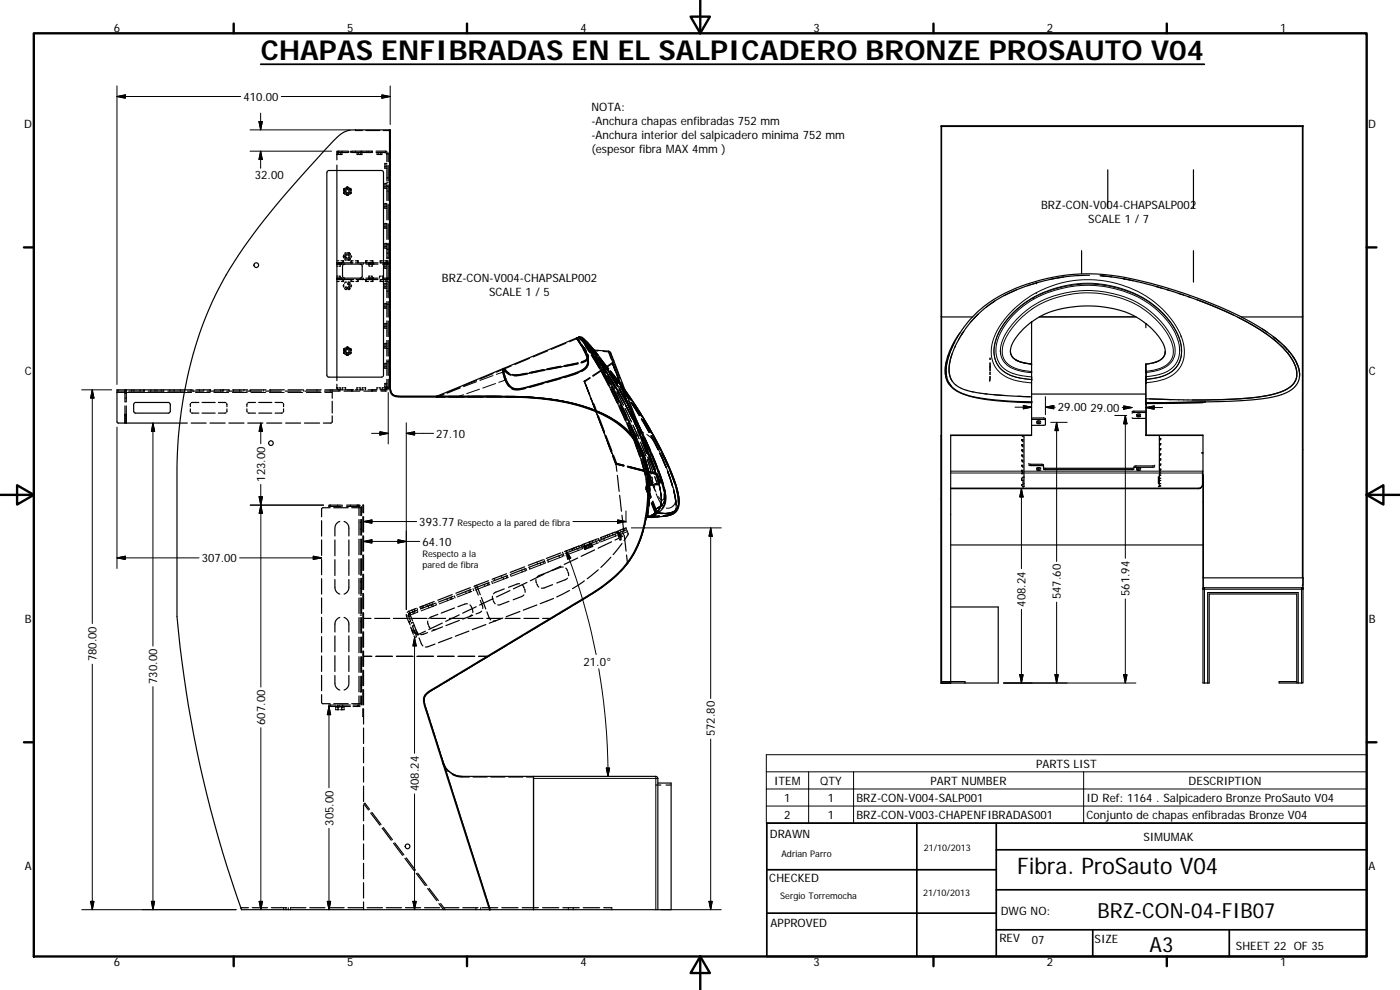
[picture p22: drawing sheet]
<svg xmlns="http://www.w3.org/2000/svg" width="420mm" height="297mm" viewBox="0 0 420 297" stroke-linecap="round" stroke-linejoin="round" font-family="sans-serif">
<defs><g id="words">
<text font-size="8.2" x="78.3" y="17.9">CHAPAS ENFIBRADAS EN EL SALPICADERO BRONZE PROSAUTO V04</text>
<text font-size="6.9" x="305.3" y="262.2">Fibra. ProSauto V04</text>
<g font-size="6.3">
<text x="329.4" y="275.4">BRZ-CON-04-FIB07</text>
<text x="345" y="285.6">A3</text>
</g>
<g font-size="3.5">
<text x="34.2" y="9.6">6</text>
<text x="104.2" y="9.6">5</text>
<text x="174.2" y="9.6">4</text>
<text x="244.2" y="9.6">3</text>
<text x="314.2" y="9.6">2</text>
<text x="384.2" y="9.6">1</text>
<text x="73" y="30.2">410.00</text>
<text x="177.5" y="33.4">NOTA:</text>
<text x="7.3" y="38.4">D</text>
<text x="177.5" y="37.6">-Anchura chapas enfibradas 752 mm</text>
<text x="177.5" y="41.8">-Anchura interior del salpicadero minima 752 mm</text>
<text x="410.6" y="38.4">D</text>
<text x="177.5" y="46">(espesor fibra MAX 4mm )</text>
<text x="76.5" y="53.8">32.00</text>
<text x="312.5" y="62.7">BRZ-CON-V004-CHAPSALP002</text>
<text x="326.6" y="66.8">SCALE 1 / 7</text>
<text x="132.6" y="84.5">BRZ-CON-V004-CHAPSALP002</text>
<text x="146.8" y="88.7">SCALE 1 / 5</text>
<text x="7.4" y="112.6">C</text>
<text x="410.8" y="112.6">C</text>
<text x="317.5" y="123.4">29.00</text>
<text x="327.3" y="123.6">29.00</text>
<text x="130.9" y="131.3">27.10</text>
<text x="79.6" y="144.6" transform="rotate(-90 79.6 144.6)">123.00</text>
<text x="125.8" y="157.8">393.77</text>
<text x="126.8" y="163.7">64.10</text>
<text x="60.5" y="168.6">307.00</text>
<text x="318.4" y="179.9" transform="rotate(-90 318.4 179.9)">547.60</text>
<text x="339" y="178.9" transform="rotate(-90 339 178.9)">561.94</text>
<text x="307.8" y="182" transform="rotate(-90 307.8 182)">408.24</text>
<text x="7.4" y="186.9">B</text>
<text x="410.8" y="186.9">B</text>
<text x="29" y="198.5" transform="rotate(-90 29 198.5)">780.00</text>
<text x="175.1" y="199.8">21.0°</text>
<text x="47.2" y="205.2" transform="rotate(-90 47.2 205.2)">730.00</text>
<text x="79.6" y="217.5" transform="rotate(-90 79.6 217.5)">607.00</text>
<text x="214.5" y="220.9" transform="rotate(-90 214.5 220.9)">572.80</text>
<text x="310.9" y="230.3">PARTS LIST</text>
<text x="125.7" y="237.4" transform="rotate(-90 125.7 237.4)">408.24</text>
<text x="232.3" y="235.4">ITEM</text>
<text x="246.1" y="235.4">QTY</text>
<text x="279.3" y="235.4">PART NUMBER</text>
<text x="356.7" y="235.4">DESCRIPTION</text>
<text x="235.4" y="240.5">1</text>
<text x="235.4" y="245.7">2</text>
<text x="248.5" y="240.5">1</text>
<text x="248.5" y="245.7">1</text>
<text x="257" y="240.6">BRZ-CON-V004-SALP001</text>
<text x="257" y="245.7">BRZ-CON-V003-CHAPENFIBRADAS001</text>
<text x="326.1" y="240.6">ID Ref: 1164 . Salpicadero Bronze ProSauto V04</text>
<text x="326.1" y="245.7">Conjunto de chapas enfibradas Bronze V04</text>
<text x="100" y="247.7" transform="rotate(-90 100 247.7)">305.00</text>
<text x="231.1" y="251.4">DRAWN</text>
<text x="343.2" y="252.3">SIMUMAK</text>
<text x="7.4" y="261.1">A</text>
<text x="410.8" y="261.1">A</text>
<text x="230.9" y="264.6">CHECKED</text>
<text x="300.3" y="274.5">DWG NO:</text>
<text x="231.3" y="278.2">APPROVED</text>
<text x="299.9" y="282.6">REV</text>
<text x="309.7" y="283.3">07</text>
<text x="328.5" y="283">SIZE</text>
<text x="370.9" y="285.1">SHEET 22 OF 35</text>
<text x="34.2" y="289.9">6</text>
<text x="104.2" y="289.9">5</text>
<text x="174.2" y="289.9">4</text>
<text x="244.2" y="289.9">3</text>
<text x="314.2" y="289.9">2</text>
<text x="384.2" y="289.9">1</text>
</g>
<g font-size="2.7">
<text x="137.3" y="157.8">Respecto a la pared de fibra</text>
<text x="126.8" y="167.2">Respecto a la</text>
<text x="126.8" y="170.4">pared de fibra</text>
<text x="234.5" y="257.1">Adrian Parro</text>
<text x="277.3" y="255.2">21/10/2013</text>
<text x="234.2" y="269.7">Sergio Torremocha</text>
<text x="277" y="268.7">21/10/2013</text>
</g>
</g></defs>
<g fill="none" stroke="#000" stroke-width=".36">
<path d="M106.7 39v.2h2.1M106.7 39h10.4v.2M106.7 39h-1.2a6.5 6.5 0 0 0-3.7 1.6 317.6 317.6 0 0 0-28.6 33.6 107.9 107.9 0 0 0-18.8 49.3 133.6 133.6 0 0 0-1.3 20.4v41.1a354.7 354.7 0 0 0 19.4 87.9M109.8 39.2h4.2M115 39.2h2.1M117.1 39.2v2.2M117.1 39.2v74.5a8.1 8.1 0 0 0 .7 4.6 10.8 10.8 0 0 0 5.1 .6l30.3 .1a73.3 73.3 0 0 1 25.6 4.3 22.8 22.8 0 0 1 15 16.4 39.8 39.8 0 0 1-4.6 28.1l-.8 1.2M282.4 37.8v57.1M282.4 37.8v.2M282.4 37.8h108.6M390.9 37.8v135.6M391 37.8v135.6"/>
<path d="M391 37.8l-108.4 .2v166.5h7v.4M98.2 51.4l.5-.2h15.8l.6 .4v60.9l-.4 .6-16 .1-.6-.4zM101.1 49.6v64.6M101.1 45.6l.2 .2M101.1 45.8v.2M101.1 46.1v1.9M101.2 46.1l-.1 .3h.4M101.3 45.4l-.2 .1M101.6 45.8v.2M101.6 46.1v.3M101.7 45.8h-.3M102.2 45.8v.2"/>
<path d="M102.2 46.1v.3M102.3 46.4h-.5M102.6 46.1l-.1 .3M102.6 45.4v.1M102.6 45.6v.4M103.2 57.6v.4l.3 .2M103.2 56.7l-.1 .2M103.2 57.8v-.1v.3l.3 .2M103.2 56.9v.5M103.3 58l.1 .2M103.4 56.6h-.1M103.4 56.6l-.1 .2"/>
<path d="M103.5 56.5l-.3 .2v.4M103.7 56.4l-.3 .2M103.7 58.3l.3 .2M103.9 58.4l.4 .2 .3-.2M104 56.3h.1M104 58.5h.1M104 58.5h.2M104.2 58.6h.2M104.4 56.3l-.2-.2-.3 .2 .4-.2 .3 .2M104.4 45.8h-3M104.4 45.4h-3M104.4 58.5h.2"/>
<path d="M104.6 45.4v.1M104.6 45.6v.2M104.6 58.5h-.1M104.8 56.4l.2 .1M104.8 58.3l-.2 .2M105 56.5l.3 .2v.4M105 56.5l.1 .1M105 56.5l.1 .2M105.1 45.4v.1M105.1 45.6v.2M105.2 58l-.1 .2M105.3 56.6v.2"/>
<path d="M105.3 56.8v.2M105.3 57.6v.4l-.3 .2M105.3 57.7v.1M105.3 56.9v.4M105.4 57.6v.4l-.3 .1M105.6 45.4v.1M105.6 45.6v.2M105.8 45.8h5.6M105.8 45.4h5.6M106.7 45.4v.1M106.7 45.6v.2M107.2 46.1v.3h.3"/>
<path d="M107.2 45.8v.2M107.6 45.8v.2M107.6 46.1v.3M107.8 46.4h.5M108.2 45.8v.2M108.2 46.1v.3M108.6 45.4v.1M108.6 45.6v.2M108.6 46.1l-.1 .3M108.6 45.8v.2M110.7 45.4v.1M110.7 45.6v.2"/>
<path d="M111.6 45.4v.1M111.6 45.6v.2M111.7 45.4v.1M111.7 45.6v.2M112.9 45.8h3M112.9 45.4l3.2 .1M113.2 45.8v.2M113.2 46.1v.3h.3M113.6 45.8v.2M113.6 46.1v.3M114.2 45.8v.2M114.2 46.1v.3"/>
<path d="M114.3 46.4h-.5M114.6 46.1l-.1 .3M114.6 45.8v.2M115.5 50.3l.2 .2M115.5 49.5h.2M115.5 56.4l.2 .1M115.5 55.5h.2M115.5 45.8h.3M115.5 49.7v.5M115.5 55.7v.5M115.5 50h.2M115.5 56h.2"/>
<path d="M115.7 49h-.2v.4M115.7 55h-.2v.4M115.9 50.5h.2M115.9 49.5h.2M115.9 56.5h.2M115.9 55.5h.2v4.7M115.9 50h.2M115.9 49h.2M115.9 56h.2M115.9 55h.2M116 46.1l.1 .3M116.1 46v2.5"/>
<path d="M116.1 53.4h.1M116.1 49.7v4.6M116.1 54.8h.1M116.1 55.9h.1M116.4 53.4h.1M116.4 54.8h.1M116.4 55.9h.1M116.4 45.8l.1 2.7M116.5 49.7v4.6M116.5 55.5v4.7M117.1 42.6v4.5M117.1 48.2v4.5"/>
<path d="M117.1 53.9v4.5M117.1 59.5v4.6M332.5 50.9v11.5M358.2 50.9v11.5M101.1 78.8h1.4v.5h-1.4l1.7-.1M101.1 78.8v.1M101.1 78.3h.6M101.1 78.9h1.4v.3M101.1 79.9h.3M102.1 79.7v.2h-.3M102.1 79.2v.2M102.3 78.3h.8v.2"/>
<path d="M102.5 78.9h3.5M102.9 78.3v.2M102.9 78.7v.2M103 76.9v.2M103.1 77.1v.1M103.1 79.2h5.9M103.1 78.7v.2M103.1 77.2l.2 .3M103.1 76.7v.2M103.3 76.4l-.2 .4M103.4 79.2l-.4 .2-.2 .5v2.9l.1 .4 .5 .3M103.5 77.8l.1 .2h.3"/>
<path d="M103.9 75.9h-.3l-.1 .2M104.3 75.9h.4M104.3 78h.4M104.6 75.9h.1M104.7 78h-.1M104.8 75.9h.1M104.9 76.1h.1M104.9 78h-.1M105 76.1h.1M105 77.8v.1M105 77.8l-.1 .1M105 76.1l.2 .3"/>
<path d="M105.2 77.5l-.2 .3M105.3 78.7v.2M105.4 76.7v.5M105.5 78.3v.2M105.5 78.7v.2M106 78.3h-.7v.2M106.6 78.3h.8M107.3 78.7v.2h-.7M107.3 78.3v.2M107.4 78.9h6M107.5 78.3v.2M107.5 78.7v.2"/>
<path d="M108.1 79.2l.3 .2 .3 .5v3.2l-.6 .4M109.7 78.7v.2M109.8 79.2h3.6M109.9 78.3v.2M109.9 78.7v.2M110.4 78.3h-.7v.2M110.7 78.8h1.4v.5h-1.4zM110.7 79.7v.2h.3M110.7 78.9v.5M111 78.3h.8M111.1 78.9v.1M111.1 79.1v.1"/>
<path d="M111.7 78.3v.2M111.7 78.7v.2M111.7 79.2v.2M111.7 79.7v.2h-.3M111.9 78.3v.2M111.9 78.7v.2M112.1 78.9v.3M114.1 78.7v.2h2.1M114.3 78.3v.2M114.3 78.7v.2M114.8 78.3h-.7v.2M114.8 79.2h1.4"/>
<path d="M115.5 78.3h.6l-.2 .2M115.5 62.4l.2 .1M115.5 61.5h.2M115.5 74.3l.2 .2M115.5 73.5h.2M115.5 79.5h.2M115.5 68.3l.2 .2M115.5 67.5h.2M115.5 61.7v.5M115.5 67.7v.5M115.5 79.7v.5M115.5 68.1h.2"/>
<path d="M115.5 73.7v.5M115.5 74h.2M115.5 62h.2M115.7 78.7l-.2 .2M115.7 61.1h-.2v.3M115.7 67.1h-.2v.3M115.7 79h-.2v.4M115.7 73h-.2v.4M115.9 62.5h.2M115.9 61.5h.2M115.9 74.5h.2M115.9 73.5h.2"/>
<path d="M115.9 79.5h.2M115.9 68.5h.2M115.9 67.5h.2M115.9 62h.2M115.9 61.1h.2M115.9 68.1h.2M115.9 67.1h.2M115.9 79h.2M115.9 74h.2M115.9 73h.2M116.1 79.3h.1M116.1 61.3v4.7"/>
<path d="M116.1 67.2v4.6M116.1 73v4.7M116.1 77.4h.1M116.1 78.3l.1 .1M116.1 74.8h.1M116.1 75.9h.1M116.2 78.8l-.1 4.7M116.3 78.9l.2 .1M116.4 78.8l.1 4.7M116.4 79.3h.1M116.4 77.4h.1M116.4 78.3l.1 .1"/>
<path d="M116.4 74.8h.1M116.4 75.9h.1M116.5 79.1l-.2 .1M116.5 61.3v4.7M116.5 67.2v4.6M116.5 73v4.7M117.1 76.5v4.5M117.1 65.2v4.5M117.1 70.9v4.5M324.6 75.2v7M358.2 75.2v9.4M101.1 82.8h.3"/>
<path d="M101.1 84.5h.7M101.8 82.8h.3v.3M102.1 83.2v.3M102.5 83.5h.3M102.9 83.9v.2M102.9 84.2v.3M103.1 83.5h5.9M103.1 83.9v.2M103.1 84.2v.3h-.6M103.1 85.5v.2M103.1 85.9v.1M103.2 85.4l-.2 .3 .2 .4"/>
<path d="M103.4 86.5l.2 .4h.4M104 84.6h-.4l-.2 .4M104.3 85.3a.5 .5 0 0 1 .4 .7 .5 .5 0 0 1-.9 0M104.3 85a.79 .79 0 0 1 .6 1.2 .79 .79 0 0 1-1.3-.1M104.5 84.6h.4l.2 .4M104.6 84.6l.1 .2M104.7 86.8l-.1 .1M104.9 84.8l.1 .1M105 86.6l-.1 .1M105.1 86.5l-.2 .4h-.5M105.3 85.4l.2 .4-.2 .3M105.3 83.9v.2"/>
<path d="M105.3 84.2v.3h.9M105.5 83.9v.2M105.5 84.2v.3M106.2 83.9h-5.1h1.4v-.5h-1.4l1.4 .1v.4M106.8 83.9h6.6M107.3 83.9v.2M107.3 84.2v.3M107.5 84.2v.3h-.7M107.5 83.9v.2M109.7 83.9v.2M109.7 84.2v.3h.9M109.8 83.5h3.6"/>
<path d="M109.9 83.9v.2M109.9 84.2v.3M110.7 83.4h1.4v.5h-1.4zM110.7 83.2v.7M111 82.8h-.3v.3M111.1 83.5v.1M111.1 83.7v.2M111.4 82.8h.3v.3M111.7 83.2v.3M111.7 83.9v.2M111.7 84.2v.3M111.9 84.2v.3h-.7"/>
<path d="M111.9 83.9v.2M112.1 83.5v.4M113.9 83.2v.3M114.1 83.9v.2M114.1 84.2v.3h.8M114.2 82.8h-.3v.3M114.3 84.2v.3M114.6 82.8h.3v.3M114.8 83.5h1.4M114.9 83.2v.3M115.5 86.4l.2 .1M115.5 85.5h.2"/>
<path d="M115.5 98.3l.2 .2M115.5 97.5h.2M115.5 92.4l.2 .1M115.5 91.5h.2M115.5 80.4l.2 .1M115.5 91.7v.5M115.5 80.1h.2M115.5 92.1h.2M115.5 83.9l.2 .2M115.5 85.7v.5M115.5 97.7v.5M115.5 98h.2"/>
<path d="M115.5 86h.2M115.7 91.1h-.2v.3M115.7 85h-.2v.4M115.7 97h-.2v.4M115.9 86.5h.2M115.9 85.5h.2M115.9 98.5h.2M115.9 97.5h.2M115.9 92.5h.2M115.9 91.5h.2M115.9 80.5h.2M115.9 80.1h.2"/>
<path d="M115.9 92.1h.2M115.9 91.1h.2M115.9 84.2l.2 .3h-.6M115.9 98h.2M115.9 97h.2M115.9 86h.2M115.9 85h.2M116.1 87.4h.1M116.1 84.6v4.7M116.1 90.5v4.6M116.1 96.3v4.7M116.1 84.4h.1"/>
<path d="M116.1 84.3h.1M116.2 83.9h-1.9v.2M116.3 83.9h.2M116.4 87.4h.1M116.4 84.4h.1M116.4 84.3h.1M116.5 83.5v.1M116.5 83.7v.2M116.5 83.4l-.2 .1M116.5 84.6v4.7M116.5 90.5v4.6M116.5 96.3v4.7"/>
<path d="M117.1 82.2v4.5M117.1 87.8v4.6M117.1 93.5v4.5M117.1 99.2v4.5M282.4 94.9v35.8M282.4 94.9h.2M282.6 95.1h9.3M288.1 99.8a19.1 19.1 0 0 0-4.4 11.7l.1 1.2a7 7 0 0 0 5.1 5.5l1 .4a64.4 64.4 0 0 0 17.6 2.2h2.1M289.2 99.4a20.7 20.7 0 0 0-4.4 12.2l.8 2.4M293.5 94.3l-2.3 2.5-2.6 3.5M298.5 90.3l-2.5 1.9M305.1 87a35.2 35.2 0 0 0-12.8 8.5"/>
<path d="M307.2 98.6l2.4-2v12.6a8 8 0 0 1-5.9-2.2l-.4-.8v-1.2a11.2 11.2 0 0 1 3.9-6.4zM308.7 85.6l-6.9 2.9M309.6 96.6a25.2 25.2 0 0 1 14.9-4.8 28.5 28.5 0 0 1 18.5 4.6l.9 .7M311.9 95.1h29M319.3 83.1l-6 1.2-5 1.4M327 82.6l-4.3 .1-5 .6M330.2 82.7l3.5 .4M331 82.8l6.5 .9M337.1 83.6l3 .6M338.4 83.9l7.3 1.7 5.4 1.6M343.9 98.3v-1.3a14.4 14.4 0 0 1 5.8 7.8v.3a3.3 3.3 0 0 1-3 3.5l-2.8 .6v4.5M347 86l1.7 .5"/>
<path d="M350.3 86.9l1.8 .6M352 87.4l1.2 .5a109.7 109.7 0 0 1 26.3 11.9 24.5 24.5 0 0 1 9.3 10.2 5.4 5.4 0 0 1-3.5 7.2l-5.1 1.5-3.3 .5-6.1 .5-13.7 .3-13.2-.3M353.5 88l1.8 .5M356.4 88.9l.8 .3M359.2 89.9l11 4.7M371.5 95.2a44.5 44.5 0 0 1 15.3 11.2 8.3 8.3 0 0 1 2.1 7.5 8.6 8.6 0 0 1-6.3 4.3l-.9 .2a113.4 113.4 0 0 1-23.9 1.6M372.5 95.1h18.4M378.8 98.7l1.6 1M390.9 94.9h.1M35.1 117.3h2.4M37.5 117.8v2.7M37.5 117v.1"/>
<path d="M37.6 117v.1M37.6 117.2v.1M37.6 117.1l-.1 .4M37.8 117.1h.1M37.9 117.8v2.7M37.9 117v.5M39.5 117v.1M39.5 117.2v.1M40.2 117v.1M40.2 117.2v.1M42.1 117v.1M42.1 117.2v.1"/>
<path d="M43.1 117v.1M43.1 117.2v.1M43.3 117.2l-4.7 .1M43.3 117v.1M44.5 117.3h4.7M45.2 117v.1M45.2 117.2v.1M46.5 117v.1M46.5 117.2v.1M48.4 117v.1M48.4 117.2v.1M49.1 117v.1"/>
<path d="M49.1 117.2v.1M50.4 117.3h4.7M51 117v.1M51 117.2v.1M52.2 117v.1M52.2 117.2v.1M54.1 117v.1M54.1 117.2v.1M55.4 117v.1M55.4 117.2v.1M56.2 117.3h4.7M57.3 117v.1"/>
<path d="M57.3 117.2v.1M57.7 117h-22.6v9.7l.3 .2h2.5M57.9 117v.1M57.9 117.2v.1M58.8 117h4.4M59.8 117v.1M59.8 117.2v.1M61.1 117v.1M61.1 117.2v.1M62.1 117.3h4.7M63 117v.1M63 117.2v.1"/>
<path d="M64.3 117.1h4.5M64.3 117.2v.1M66.2 117v.1M66.2 117.2v.1M66.9 117v.1M66.9 117.2v.1M67.1 117v.1M67.1 117.2v.1M68 117.3h4.7M68.8 117.2v.1M69.9 117h4.4M70 117v.1"/>
<path d="M70 117.2v.1M71.9 117v.1M71.9 117.2v.1M73.2 117v.1M73.2 117.2v.1M73.9 117.3h4.7M75.1 117v.1M75.1 117.2v.1M75.4 117h4.4M79.7 117.3h4.7M80.9 117h4.4M81.1 117v.1"/>
<path d="M81.1 117.2v.1M85.6 117.3h4.7M86.5 117h4.4M91.1 117v.1M91.1 117.2v.1M91.5 117.3h4.7M92 117h4.4M97.4 117.3h4.7M97.5 117h4.6M99.1 117v.1M99.1 117.2v.1M99.7 117.5v2"/>
<path d="M99.7 117v.2M101.1 116.4l.2 .2M101.1 116.4l.1 .2-.1-.2h.3M101.1 115.3v1.1M101.5 116.8l.1 .2-.2-.1 1.6 .1M101.8 116.4h.3v.2M102.1 116.8v.2M102.7 116.8v.2M103 116.4h-.3v.2M103.1 105.6l.1 .2M103.1 105.5v.5l.4 .2-.3-.2v-.3M103.2 104.9v.4"/>
<path d="M103.2 117.3h4.8M103.2 104.7v.1M103.2 104.9v.2M103.3 106l.1 .1M103.4 116.4h.3v.2M103.4 104.6l-.1 .1M103.4 104.6h-.1M103.5 104.5l-.3 .2v.4M103.7 106.3l.3 .2M103.7 104.4l-.3 .2M103.7 116.8v.2M103.9 106.4l.3 .2 .4-.2"/>
<path d="M103.9 104.3l.4-.2 .4 .2M104 106.5h.1M104.1 106.6h.3M104.2 104.2h-.2l.3-.1 .2 .1M104.4 106.5h.1M104.4 104.2l.2 .1M104.5 106.5h-.1M104.8 106.3l-.3 .2M104.8 104.4l.3 .2M105 104.5l.4 .3v.4M105.1 104.6l.1 .1M105.1 104.6h.1"/>
<path d="M105.1 106l-.1 .2M105.3 105.9v-.2l-.2 .5M105.3 104.9v.2M105.3 104.7v.1M105.3 105.6v.4l-.3 .2M105.3 104.9v.4M105.6 117v.1M105.6 117.2v.1M105.7 117v.1M105.7 117.2v.1M106.1 117h-2.9M106.6 117h.5"/>
<path d="M107.1 116.8v.2h.4M107.5 116.4h-.4v.2M107.8 116.4h.3v.2M108.1 116.8v.2M108.7 116.8v.2M109.1 116.4h-.4v.2M109.2 117.3h3.8M109.3 117h-1.5M109.4 116.4h.3v.2M109.7 116.8v.2M110.5 117h2.5M111.6 117v.1"/>
<path d="M111.6 117.2v.1M113.1 116.8v.2M113.4 116.4h-.3v.2M113.8 116.4h.3v.2M114.1 116.8v.2M114.7 116.8v.2M115.2 116.4h-.5v.2M115.5 110.4l.2 .1M115.5 109.5h.2M115.5 116.4l.2 .1M115.5 115.5h.2M115.5 104.3l.2 .2"/>
<path d="M115.5 103.5h.2M115.5 103.7v.5M115.5 115.7v.5M115.5 104h.2M115.5 116.1h.2M115.5 110h.2M115.5 109.7v.5M115.6 116.4h.5l-.1 .2M115.7 103h-.2v.4M115.7 115h-.2v.4M115.7 109h-.2v.4M115.7 116.8l-.2 .2"/>
<path d="M115.9 110.5h.2M115.9 109.5h.2M115.9 116.5h.2M115.9 115.5h.2M115.9 104.5h.2M115.9 103.5h.2M115.9 116.9l-1.7 .1M115.9 104h.2M115.9 103h.2M115.9 116.1h.2M115.9 115h.2M115.9 110h.2"/>
<path d="M115.9 109h.2M115.9 116.6l.2-.2-.1 .2M116.1 116.6v.2M116.1 117.2l-1.7 .1M116.1 113.8v2.5M116.1 116.6h.1M116.1 102.2v4.6M116.1 108v4.6M116.1 108.6h.1M116.1 116.4v.2M116.4 116.6h.1M116.4 108.6h.1"/>
<path d="M116.5 116.6l-.1 .4M116.5 113.8v2.5M116.5 102.2v4.6M116.5 108v4.6M116.5 116.4v.2M117.1 110.5v4.5M117.1 104.8v4.5M117.1 116.1a2.52 2.52 0 0 0 3.1 2.8h13.2M130.8 119.1h.1M131.1 119.1h-.1M133.1 118.3l-2 .8M134.5 118.9h4.6"/>
<path d="M138 116.2l-3.9 1.7M140.2 118.9h4.6M141.5 118.9h2.4M143 114.2l-4 1.6M143 118.9h.3M145.1 118.9h4.7M146 118.9h4.5M148 112.1l-4 1.6M149.1 118.9h-5.5M150.9 110.6l-20.1 8.3M151 110.8l-2 .9M151 119h4.7"/>
<path d="M151.2 110.5l1.5 1.4M151.2 111.4l.6 2.2M151.2 110.9l-.3-.3-.1 .5 .7 2.8M151.3 111l-.3-.2-.1 .5 .6 2.3M151.4 111.1l1 .9 .8 .4M151.4 113.5l.1 .1M151.5 111.2l1 1 .8 .4M151.5 113.7h.1M151.5 113.9l1.2 2M151.6 111l1 1 1 .5 2.2 .1M151.7 119h4.5M151.7 113.4l.1 .2"/>
<path d="M151.8 113.6l1.4 2.5a3.8 3.8 0 0 0 3.8 .5l.6-.1M153.4 109.8l-2.2 .9M156.9 119l2.3 .2M157.4 119.1l4.5 .3M157.8 116.5l-1.7 .4a3.6 3.6 0 0 1-2.6-.3M157.9 112l-2.6 .4-1.6-.1M158.3 112l-4 .6M158.4 112.2l-4.1 .6M158.9 107.5l-4.4 1.8M161.2 119.4l2.4 .2M161.6 111.4l-4.6 1M163.1 115.1l-4.3 1.1"/>
<path d="M163.1 110.9l-4.2 .9M163.1 119.5l4.5 .7M163.4 110.9l-4.1 .9M163.4 111.1l-4 .9M163.6 114.8l-4.8 1.3M164.4 105.3l-4.4 1.8M164.9 119.8l4.8 .8M167.4 110.3h.1M167.4 110.3l-4.6 .9M168.3 109.9l-4.2 .8M168.3 113.6l-4.2 1.2M168.4 110l-4 .7"/>
<path d="M168.5 110.2l-4.1 .7M169.6 113.1l-4.8 1.3M169.8 103l-4.3 1.8M173 101.4l2.7 4.6 .6 2.6a3.4 3.4 0 0 1-2.7 2.9l-6.6 2.1-10.6 2.9a4 4 0 0 1-4.8-3.2l-.4-1.8v-1M173 101.4l-21.8 9.1M173 101.4l.1 .2M173 101.4l2.2 3.1M173.1 101.6l.2 .3M173.1 101.6l-2.2 .9M173.1 101.6l1.3 2.1M173.2 109.1l-4.7 .9M173.2 101.4l.1 .1"/>
<path d="M173.2 101.4l2.7 4.5 .7 2.5a2.73 2.73 0 0 1-1.6 2.6l-4 1.6-14.9 4.1a3.4 3.4 0 0 1-4.1-1.8l-.5-1M173.2 101.4l.7 1M173.3 101.5l1.9 3.2 1.1 2.3M173.3 101.5l.8 1.3M173.4 102.1l1.6 2.2M173.5 101.5h-.2M173.5 108.9l-4.2 .8M173.5 109l-4.1 .8M173.5 111.9l-4.1 1.4M173.6 109.1l-4.1 .9M173.6 101.4l.8-.1 1 .7M173.7 101.1h.1"/>
<path d="M173.7 101.1l3.1 3.1M173.7 101.1l.9 1zM173.7 101.1h.8a42 42 0 0 1 9.3 11.9l3.7 6.4 4 7.8 4.4 9.7 2.8 7.1a11.3 11.3 0 0 1 .7 7.8 7.2 7.2 0 0 1-3.5 3M173.7 101.1l-.5 .3M173.8 101.1l1.2 1.2M174.3 101.8l2.2 2.5zM174.6 103.4l1.4 1.9M174.6 102l2.2 2.4zM174.7 103.7l1.3 1.8M174.9 101.8l.2 .6M174.9 101.8l.7 .8M175 101.7h-.1"/>
<path d="M175 104.7l1.1 2.2M175.1 101.7h-.1M175.2 104.7l1.1 2.1M175.2 102.2l2.3 2.6zM175.3 102.3l-.3-.8 1.2 1.5M175.4 114.4l.1 .6M175.4 114.4l1.4 3.6M175.4 103l1.5 2.6M175.4 102.2l2.2 2.5zM175.5 103.1l.9 1zM175.6 102.9l1.4 2.6M175.6 115l1.4 3.6z"/>
<path d="M175.7 102.5l2.2 2.5zM175.8 103.2l1 1M175.9 102.4l2.2 2.5zM176 116l1.6 4.2M176 105.7l.3 1.3a1.67 1.67 0 0 1-1.5 1.5l-.3 .1M176 106.8l.1 .1M176.1 106.9l.3 1.5a3.2 3.2 0 0 1-2.7 3.2l-2.9 1.1M176.2 106.8h.1M176.3 106.9v.1M176.3 106.7h.1M176.3 106.8v.6a2.23 2.23 0 0 1-2 1.4M176.3 106.8h.1"/>
<path d="M176.4 104.1l1.6 1.7zM176.4 103.5l2.4 2.8M176.5 106.4l.1 .8a2.19 2.19 0 0 1-2.1 1.5M176.5 104.3l1.5 1.7zM176.5 106.6l.1 .7a2.11 2.11 0 0 1-2.1 1.6M176.5 106.7h.1M176.6 108.1v.5a2.75 2.75 0 0 1-1.6 2.6l-.5 .3M176.6 106.8v.1M176.6 103.4l2.6 3.1M176.7 105l-.4-.5 1.3 .7 1.8 .1M176.8 104.2l3.9 5.3M176.8 104.2l.6 .9"/>
<path d="M176.8 104.4l1.5 1.8zM176.9 103.7l2.6 3.1M176.9 105l-.5-.6 .9 .5 .7 .1M177 113.3l-1.6 1.1M177.1 113.4l-1.7 1.1M177.2 119.1l1.7 4.5M177.4 119.5l.6 1.8M177.4 105.9l2.6 4M177.5 106.6l2.4 3.9M177.5 104.8l1.4 1.8zM177.6 105.9l2.6 4M177.6 104.7l1.4 1.6z"/>
<path d="M177.7 106.5l2.4 4M177.7 105.4l1.5 1.9M177.9 105l1.4 1.7zM178.1 104.9l1.4 1.7zM178.2 105l4.4 .3 .6 .4 9.1 23.5M178.7 106.7l3 3.6zM178.8 106.9l2.9 3.6zM178.9 107.1l2.6 3.8zM179.5 107.7l1.4 2.2M179.6 107.2l2.9 3.6M179.7 107.4l2.9 3.5zM179.7 107.2l2.7 3.3z"/>
<path d="M179.9 107.4l2.5 3.8M179.9 107.5l2.5 3.7zM180.1 107.6l2.6 3.1M180.2 107.5l2.3 3.6zM180.5 111.5l2.1 4.1M180.6 110.9l2.3 4.2M180.7 111.5l2.1 4.1M180.8 109.7l.1 .2M180.8 110.9l2.3 4.1M180.9 109.9l.2 .3M180.9 109.9l3.5 5.5 3.9 7.1M181 105.4l1.8 .2"/>
<path d="M181.2 110.5l-3.3 2.2M181.3 110.7l-3.3 2.2M181.4 110.6l2.6 4.2M182.1 111.9l2.4 3.8zM182.5 111.4l2.9 3.7zM182.5 111.2l2.9 3.7zM183 112.1l2.2 3.7zM183 105.8l1 2.6M183 112.2l2.4 3.9M183.1 112l2.3 3.7zM183.1 111.3l2.6 3.3zM183.2 116.7l2 4.1"/>
<path d="M183.3 111.7l2.8 3.7M183.3 111.8l2.8 3.6zM183.3 111.4l2.5 3.2M183.4 116.6l2 4.2M183.5 116.1l2.1 4.2M183.7 116.1l2.1 4.2M183.9 108.6l-1.8 1.4M184.1 108.8l-2 1.3M184.1 108.1l.1 .3M184.4 109.2l1.7 4.4M184.8 116.1l3.2 5.8M185.1 116.7l2.2 4z"/>
<path d="M185.8 116.8l2.1 3.8zM186 116.7l2.1 3.8zM186 117l2.2 4M186.1 116l2.6 3.8zM186.1 115.9l2.7 3.8zM186.4 115.5l1.3 1.7zM186.4 115.4l.1 .1a111.2 111.2 0 0 1 16.8 31.5 7.7 7.7 0 0 1-.4 6.6 6 6 0 0 1-4 1.4l-3.3 .2M186.5 114.7l1.7 4.4M186.8 116.3l2.6 3.7zM186.8 116.3l2.7 3.9M187.7 117.2l5.6 8.6 4.4 7.8 3.3 7 1.9 5 .9 4.5-.4 2.2-.8 1-.8 .4-1.8 .4-1.2-.1M187.7 117.2l1 1.5"/>
<path d="M188.9 119l4.9 7.6 4.3 7.7 3.4 7.6 1.7 4.9a7 7 0 0 1-.2 6.2 5.8 5.8 0 0 1-5.4 .8M284 112.2v.1M284 112.4a7.1 7.1 0 0 0 5.9 6 64.2 64.2 0 0 0 16.1 2.1l3.6 .1M284.7 114.7l.8 1.1M285 106l-.4 1.1M285.6 114.1a7.6 7.6 0 0 0 4.6 3.1M285.7 106.2a9.5 9.5 0 0 0 0 8.1M285.8 103.9l-1.6 5-.3 2.1 .2 2M285.8 103.9v.2M286.5 102.6l-.8 1.7M290.1 117.1l2 .5M291.6 117.5l4.7 .7"/>
<path d="M295.5 118.2l14.1 .9M297.1 112.9l-.1 1.4M297.1 108.9v2.3v-1.1M297.1 107.5v.4M297.1 111.6v.3M297.1 112.1v.3M298.4 118.4l3 .3M303.2 105.3v.1M304.9 108.1l1.9 .7 2.8 .5v4.6M305 108.1l.7 .3M305.5 118.9l3.5 .1M309.6 113.1v.8"/>
<path d="M309.6 113.9v5.2M309.6 113.9v.3M309.6 119.1v1.5M309.6 118.2h34.3M343.9 113.7v.6M343.9 113.7v.1M343.9 113.5v-.5v.8M343.9 113.8v5.8M343.9 119.7v.7M343.9 114.5v.2M343.9 113.6v.2M344 111.8v2.4"/>
<path d="M345 119.7l6.6 .2M347.9 108.2l-1.7 .7M349.7 105.4v.1M382.2 101a101.9 101.9 0 0 0-30.3-14.1 83.3 83.3 0 0 0-25.3-4.8 55.6 55.6 0 0 0-29.9 8.8 33.1 33.1 0 0 0-10.9 13M382.2 101l3.1 2.8 1.6 1.7M382.2 101l.4 .4M382.4 101.2l1.6 1.3M385.3 103.7l.8 .9M386.8 105.3a11.9 11.9 0 0 1 3.2 6.9M387.9 106.8l.7 1.1M388.9 108.4l.2 .4M389.3 109.2l.2 .5"/>
<path d="M389.6 110.2l.2 .4M389.9 111.1l.1 .5M390 112.2v.6M390 112.2a6.6 6.6 0 0 1-5.4 6.2 60.2 60.2 0 0 1-16.9 2l-6 .2M390 111.9v.3M37.5 121.8v2.6M37.9 124.4h-.4v2.5v-2.5h.4v2.5M37.9 121.8v5.1M37.9 126.9h18.3M40.2 121l.5-.2h10l.4 .4v2.3l-.6 .5-10-.1-.4-.5zM57.1 122.7l.1 .9M57.2 121.1l-.1 .9"/>
<path d="M57.4 126.9h4.5M57.4 123.9l2.3 .1M59.7 120.8h-2.3M60.6 120.8h4M60.6 124h4M63 126.9h4.6M65.5 120.8h2.3M67.8 123.9l-2.3 .1M68 121.1l.1 .9M68.1 122.7l-.1 .9M68.7 126.9h4.5M74.1 122.7l.1 .9"/>
<path d="M74.2 121.1l-.1 .9M74.3 126.9h4.6M74.4 123.9l2.3 .1M76.7 120.8h-2.3M77.6 120.8h4M77.6 124h4M80 126.9h4.6M82.6 120.8h2.2M84.8 123.9l-2.2 .1M85 121.1l.1 .9M85.1 122.7l-.1 .9M85.7 126.9h4.5"/>
<path d="M91.4 126.9h4.5M99.5 126.9h-2.5M99.7 124.8v1.9M99.7 120.4v3.5M166.6 120l3.2 .6M168.7 120.4l4.5 1M170.8 120.8l4.8 1.3M171.3 120.9l3.1 .9M174.3 121.7l4.3 1.5M176.7 122.5l4.5 1.9M178 121.3l1.6 4.2M178 121.3h.3l.8 2.3"/>
<path d="M178 121.3l1 2.4M178.5 121.9l-.2 .1M179.3 124.8l1.9 4.8-1.8-4.7M179.6 124.8l1.8 4.7M179.7 123.7l4 2.1M180 126.5l3.4 9.1M181.7 130.7l1.8 4.7M181.9 130.7l1.8 4.7M182 131.8l1.6 4.3M182.3 125l2.1 1.2M183.9 136.8l.9 2.4 2.4 .6-2.4-.6M183.9 136.7l1 2.3"/>
<path d="M184 137.1l.8 2.1M184.1 136.6l.9 2.3M184.2 137.4l.2 .5M184.6 138.5l.2 .5M184.6 126.4l3.6 2.9M184.8 139.1v.1M184.8 139l2.4 .6M184.8 139v.1M184.8 139h.1M184.9 139l2.3 .6M184.9 139l-.1 .1M184.9 139h.1"/>
<path d="M185 138.9l-.1 .1M185 139h.1M185.7 121.9l2 4.2M185.9 121.9l2 4.2M185.9 127.3l2.2 1.8M186.1 121.4l2 4.3M186.3 121.4l2 4.3M187.2 139.6l-2.3-.6 .2 2.4M187.8 121.7l2.1 4.1zM188.1 127.2l1.8 4.3M188.2 122.2l.1 .3M188.3 122.5l.3 .6"/>
<path d="M188.3 122.5l1.4 2.8M188.4 127.2l1.8 4.3M188.4 121.5l2 3.9zM188.4 139.9l4.8 1.2zM188.6 126.8l1.8 4.3M188.6 120.2l1.7 4.4M188.6 121.5l2 3.8zM188.7 122l2 4.1M188.8 126.8l1.8 4.3M188.9 123.6l4 8.4M189 130.1l2.7 3.7M189 130.2l1.8 2.2"/>
<path d="M189.4 120.8l2.5 3.9zM189.5 120.7l2.5 3.9zM190 120.9l2.5 3.9zM190.1 126.2l2.1 4.3M190.2 121.1l2.5 4M190.4 132.5l1.6 4.4M190.4 126.8l2 4.1zM190.6 132.6l1.6 4.3M190.7 125.7l1.7 4.4M190.9 132.2l1.6 4.5M190.9 126.4l1.9 3.9zM191.1 126.3l1.8 3.9z"/>
<path d="M191.1 132.2l1.6 4.5M191.3 127.1l1.9 4.1M191.9 134.3l.4 .7M192.2 134.8l.8 2 .9 3.2M192.4 138l1.2 4.5M192.5 125.7l2.3 4.1zM192.5 131.2l.4 .8M192.6 138l1.2 4.5M192.6 125.6l2.3 4.1zM192.6 135.7l.3 .7M192.7 136.5v.3M192.7 130.4l1.8 4.6"/>
<path d="M192.7 136.5l.2 .2M192.8 132l1.8 4.1zM192.8 131.2l1.7 4.4M192.9 132l.1 .4M192.9 137.8l1.3 4.5M192.9 132l1.3 3M192.9 136.5l.5 1.7M192.9 136.8l.1 .3-.2-.2M193 125.8l2.3 3.9zM193.1 137.8l1.3 4.6M193.2 132.7l2.6 6.4 1.7 5.2M193.2 131.3l1.8 4z"/>
<path d="M193.3 126l2.3 4.1M193.4 131.2l1.8 4zM193.4 138.6l.2 .5M193.5 138.5l.3 .6M193.7 132.3l1.8 4.1M193.8 139.7l.4 1.1zM193.9 139.9l.3 2M194 139.6l.2 .6M194.4 135.5l.7 1.7M194.9 136.2l1.8 4.6M194.9 136.7l1.7 4.4M195.1 137.2l1.5 4.3z"/>
<path d="M195.1 137.2l.2 .5M195.4 130.8l2.1 4.1zM195.4 138.1l.8 2M195.4 136.3l1.7 4zM195.4 130.7l2.2 4.2zM195.6 136.2l1.7 4.1zM195.9 130.7l2.1 4zM196 137.5l1.6 4.2M196.2 131.1l2.1 4.2M198 136l1.9 4.3zM198.1 136l1.8 4.3zM198.5 135.7l1.9 4.1z"/>
<path d="M198.8 136.3l2 4.3M282.4 130.7v74.2M282.4 130.7l.2 74.2M305.6 120.5l4 .1M306.6 133.5l.4 .6M306.6 136.5l.4 .7M306.6 139.6l.4 .7M306.6 138l.4 .7M306.6 135l.4 .6M306.6 131.9l.4 .7M306.6 130.7l.4 .3M306.9 130.7l.1 .1"/>
<path d="M307 133.5h-.4l.4 .4M307 136.5h-.4l.4 .4M307 139.6h-.4l.4 .4M307 138h-.4l.4 .5M307 135h-.4l.4 .4M307 131.9h-.4l.4 .4M307.3 130.7v15.3h-.3M308.7 139.1l.4 .2 3.9 .1 .2 1.3 .4 .2h26.3l.4-.2M308.7 139.5l.6 .2h3.5l.4 .2M309.6 130.6l-24.3 .1M309.6 120.6v.2M309.6 120.5v.3"/>
<path d="M309.6 120.8v9.9h-24.3v74.3l-2.9-.1M309.6 120.5v.1M309.6 120.4v.1M309.6 125.4l4 .1 .1 1.9-.3 .2h-3.8M309.6 125.8h3.8l.3 .2M312.3 126.4h-1.1v.6l1.1-.1M312.3 126.5h-1.1M339.8 125.3l.3 .2h3.8M342.3 124.5h-1.1M342.3 124.4h-1.1v.6l1.1-.1M343.9 130.7h17.1v19.9M343.9 120.8v.1"/>
<path d="M343.9 120.9v.2M343.9 120.7v.4M343.9 120.7v.1M343.9 121.1v9.6M343.9 120.4v.4M343.9 120.9h.1M343.9 123.4h-3.6l-.5 .2M343.9 123.8h-3.8l-.3 .2M344 130.6l17 .1M344 121.1l-.1 9.6M344 120.9v.2M344 120.8v.1"/>
<path d="M344 121.1h.1M346.5 139.6l-.4 .2h-5.2l-.6 .2M346.5 140l-.4 .2h-5.4l-.4 .2M347.9 130.7v15.3l-.2-.1M347.9 137.7h.5l-.5 .4M347.9 134.6h.5l-.5 .4M347.9 131.6h.5l-.5 .4M347.9 133.1h.5l-.5 .4M347.9 136.2h.5l-.5 .3M347.9 139.2h.5l-.5 .4M348 130.7h-.1M348.4 137.9l-.5 .4"/>
<path d="M348.4 134.9l-.5 .4M348.4 131.8l-.5 .4M348.4 133.4l-.5 .4M348.4 136.4l-.5 .4M348.4 139.5l-.5 .4M361 120.8l-17.1 .3M361 135.8h-.3l.3 .2M361.7 120.6l-17.7 .2M96.5 156.2v4.7M96.6 152.5l-.1 2.6M98.7 151.8l.1 .2M98.8 151.6l-.1 .1"/>
<path d="M99 151.6h3.4M99.1 152.3l-2.4 .1M100.2 152.3h4.3M101.4 151.6v.1M101.4 151.8v.2M102 156.5a2.07 2.07 0 0 0-1.5 2v2.3M102.4 152h-3.4M102.7 151.6v.1M102.7 151.8v.2M103.3 156.5a2.02 2.02 0 0 1 1.4 2v2.3M104 151.6h3.5M104 152h3.5"/>
<path d="M105.1 151.6v.1M105.1 151.8v.2M107.6 151.6h.1M107.7 151.6v.1M107.7 151.8l-.1 .2M107.7 151.6l.4 .1M107.7 152h.2M108 152.3h-2.5M108.1 152.2v2.5M108.1 156.8h.1M108.1 155.9v4.7M108.2 152.3h.3"/>
<path d="M108.4 156.8h.1M108.4 152l.1 .3M108.5 152.3v2.4M108.5 155.9v4.7M108.9 155v4.6M109 151.6l-.1 2.3M109.1 151.6h.1M109.1 151.6v2.3M109.1 155v4.6M183.8 160v.2M184.6 159.6l-4.4 1.7M185 159.5l.1 .2"/>
<path d="M185.2 159.7l.1 .3M185.2 159.9l.1 .1M185.3 159.4v.2M185.3 142.6l.5 4.8M185.3 159.6l-.1 .1M185.4 159.8l.1 .3M185.4 159.6l.2 .1M185.5 159.3v.2M185.6 159.8l.1 .1M185.6 159.7l.1 .2M185.7 159.9v.1M185.7 159.9l.1 .4 .1-.2"/>
<path d="M185.7 160l.3 .2-.2 .1M185.8 159.8l.1 .2M186 148.6l.5 4.8M186 159.7l-.1 .2M186.7 154.6l.5 4.8M186.8 159.4v.3M186.9 158.8l.1 .1M186.9 159.9l.2 .6M187.1 159.1v.2M188 158.8l-.1-.4-2.2 .8M188.1 158.9l-2.2 .9M188.2 159.2l.2 .5"/>
<path d="M188.4 140.1l4.8 1.2zM188.4 159.9l.1 .3M193 159.2l-.7 2.4M193.5 157.2l-1.2 4.4M193.7 155.4v.1M193.8 143.6l.2 2.3M193.8 154.9l-.1 .3M193.8 155.6l-.5 2.4M193.9 146.1v.8l1.1 2.7M193.9 140.2l.6 4.6M194 143.7l.2 2.3M194.1 146.2v.6l1 2.7-1-2.7z"/>
<path d="M194.1 140.9l.1 .9M194.1 153.9l-.1 .5M194.2 140.2l-.2 .1M194.2 140.2l.2 .5M194.2 153.2l-.2 1.5h.7M194.3 152.8l-.1 .6M194.3 142.2l.2 2.2M194.3 152.1l.1-.4-.7 4.4M194.4 146.2l-.1 .6 1 2.5M194.4 143.5l.2 2.2M194.4 141.3l.3 .5M194.4 141.4l2.7 .7z"/>
<path d="M194.4 141.5l2.4 .6M194.5 144.1v.6M194.5 150.7l-.1 .5M194.5 145.6l1.3-.2zM194.5 149.8l-.1 1.7M194.6 146.2v.7l.9 2.3M194.6 145.3v.6M194.6 145.9l-.1 4.6M194.6 141.2l.2 .5zM194.6 148.5v.2M194.6 149v.6M194.6 146.7v1.6"/>
<path d="M194.6 148v.5M194.6 143.5l.2 2.3M194.8 141.7l-.1 .1M194.9 142.4l-.1 .1M194.9 142.6l.1 .1M194.9 142.3l.1 .1M195 154.7h.3M195.1 142.5v.1M195.1 142.6h.1M195.3 143.1l-.2 .1M195.3 154.7l1.9-1.3zM195.3 154.7v.2"/>
<path d="M195.3 143.2l-.1 .1M195.5 150.9l1 2.7 2.2 .5-2.2-.5M195.5 154.8l-.2 .1M195.5 144.3l.3 .6zM195.5 155h.1M195.5 155l.1 .2-1.5 .1-.3 .3M195.5 155l-1.7 .2M195.5 155l2.4-.2zM195.5 155l.1 .2M195.6 155.2l2.3-.2zM195.6 144.2l-.1 .1M195.7 144.2l.2 .6z"/>
<path d="M195.7 144.2h.1M195.8 145.2l-1.5 .3M195.8 150.4l.9 2.4 1.8-1.2-1.8 1.2M195.9 154.9l-.3 .1M195.9 150.4l1 2.3M195.9 154.8l-.6 .1M196 145.5l.3 .7M196.1 145.3l-1.3 .2M196.1 145.5l-1.2 .2M196.2 154.8l.4-.5-.7 .5M196.2 154.4l-.9 .3M196.2 154.4l-.9 .5h-1l-.4 .3"/>
<path d="M196.3 140.4l.6 1.7M196.3 154.3l-.1 .1M196.3 154.3h.1M196.3 154.3l-.6 .4M196.5 146.1l-.3-.6 .2 .6M196.5 154.2l-.2 .1M196.5 153.6l.1 .3M196.6 145.4l1.2-.2zM196.6 153.6h-.1M196.6 153.5l.4 .1-.3-.1 .1 .3-1.1-2.9 1 2.6M196.7 152.8v.9M196.7 154.4l-.8 .8-1.8 .1-.3 .3"/>
<path d="M196.7 154.4l-.4 .6-.7 .2M196.7 152.8h.1M196.8 154.1l-.1 .3zM196.8 142.1l.3 .1M196.9 142.1l.2 .8M196.9 152.7v.8M196.9 142.1h.1M196.9 152.7l1.8-1.1zM196.9 142.3l-2.5-.7 2.6 .8M197 142.5l1.2 4.5zM197.1 142.2l.8 2.2M197.1 142.4l.1 .2"/>
<path d="M197.1 142.5l.1 .2M197.2 142l.9 2.3M197.3 153.7l.3 .1zM197.3 142.4v.2M197.3 142.6l-.1 .1M197.3 143.6l.2 .7M197.3 142.5l-.1-.2 .4 .8M197.3 145.2h-.8M197.3 153.5l-.7 .6M197.3 145.2h-.6M197.5 144.3l.2 .7M197.5 141.4l1.4 4.1z"/>
<path d="M197.5 144.3l.5 2.2M197.6 145.2h-.3M197.6 153.8l.4 .1M197.6 145l-.3 .2M197.6 145.3l-.9 .1M197.7 141.3l1.4 4.1zM197.8 143.7l.3 1.1M197.8 153.4l-1.9 1.2M197.9 145.8l.1 .7M197.9 144.4v.1M197.9 144.7l-.2 .3M197.9 144.3v.4"/>
<path d="M197.9 144.4h.1M197.9 154.8l-2.3 .2M198 146.5l.2 .6M198 152.5l-.5 .9M198 144.3l.1 .5M198 146.5l.4 1.9M198 142.8l1.3 4.4M198 144.3h.1M198.1 144.3v.2M198.1 144.3h-.1M198.1 144.7l-.2 .5M198.2 153.9l.5 .1"/>
<path d="M198.3 147.7l.1 .7M198.3 148.1a7.3 7.3 0 0 1-.3 4.4 7.3 7.3 0 0 0 .3-4.4zM198.4 148.4v.5M198.4 148.4l.1 2.5M198.4 151l-.3 1.4M198.5 149.4a4.6 4.6 0 0 1-2.2 4.9M198.5 150.6v.2M199 154.7l1.6-.2a2.34 2.34 0 0 0 2.2-1.8 2.95 2.95 0 0 1-3.1 1.9zM199.1 154.9h.4a3.1 3.1 0 0 0 3.3-2.1v.1a2.99 2.99 0 0 1-3.2 2zM199.2 146.5a6.8 6.8 0 0 1 0 4.3l.3-1.9zM199.4 150.7l.3-1.9-.3-2.3a7 7 0 0 1 0 4.2M199.5 148.3a4.9 4.9 0 0 1-.9 4.3"/>
<path d="M199.9 154.1a3.3 3.3 0 0 0 3.5-2.3l-.5 1-.6 .7-1.2 .4zM200.3 141.4l1.5 4.4zM200.4 141.4l1.4 4.5zM200.9 140.9l1.6 4.3zM201.2 141.6l1.6 4.4M201.9 153.7h-.2M202.1 146.9l.8 4.6zM202.1 147l.8 4.6zM202.9 146.2l.5 2.4 .2 2.1-.2-1.9zM202.9 152v.1M202.9 152.1v.1M203.1 147.2l.5 2.3-.1 2.3"/>
<path d="M203.2 152.9a4.5 4.5 0 0 1-4.1 1.8M285.3 146.5h74.4l.9-.4 .3-.7a1.12 1.12 0 0 1-1.2 1.2h-74.4M306.6 141.1l.3 .6M306.6 141.1h.4M306.6 141.1l.4 .4M306.9 141.7l-.3 .4h.4M306.9 141.7l.1 .1M307 146h.1M307 143.3h.1M307 145.3l-.4 .2 .4 .5M307 144l-.4 .1M307 142l-.4 .1"/>
<path d="M307 143.1v.2l-.4 .2v.6h.4v1.1M307.3 143.3h.1M307.3 145.2h.1M307.3 143.1h.1M312.3 140.5h-1.1v.6l1.1-.1M312.3 140.6h-1.1M340.3 140.3l-.4 .2h-26.2l-.5-.2M342.3 140.5h-1.1v.6l1.1-.1M342.3 140.6h-1.1M347.7 143.1v2.1M347.7 143.3h.1M347.7 143.1h.1"/>
<path d="M347.9 143.3h.1M347.9 145.6l.5 .2h-.5M347.9 142.4l.5 .2h-.5M347.9 144l.5 .2h-.5M347.9 143.1h.1M347.9 140.8h.5l-.5 .4M347.9 145l.5 .1M347.9 143.4l.5 .1M348.4 141l-.4 .4 .4 .6M361 141.4l-.1 4M361 142.5l.2 8.1M361.2 150.6l-.2 25.8"/>
<path d="M361.2 150.6v22.8h29.8M96.5 162v4.7M96.5 167.8v4.7M96.5 173.6v4.7M96.5 179.4v4.7M100.5 173.9v2.3a2.08 2.08 0 0 0 1.5 2M100.5 162v4.8M100.5 167.9v4.8M104.7 173.9v2.3a2.03 2.03 0 0 1-1.4 2M104.7 162v4.8M104.7 167.9v4.8M108.1 178.6h.1"/>
<path d="M108.1 174.5h.1M108.1 161.8v4.7M108.1 167.6v4.7M108.1 173.5v4.7M108.1 179.4v4.7M108.4 178.6h.1M108.4 174.5h.1M108.5 161.8v4.7M108.5 167.6v4.7M108.5 173.5v4.7M108.5 179.4v4.7M108.9 160.8v4.6"/>
<path d="M108.9 166.5v4.6M108.9 172.3v4.6M108.9 178.1v4.6M109.1 160.8v4.6M109.1 166.5v4.6M109.1 172.3v4.6M109.1 178.1v4.6M134.1 179.7l.1 .2M135.1 179.3v.2M135.2 179.7l.1 .2M135.4 179.2l.1 .1M135.6 179.5v.2"/>
<path d="M135.7 178.4l-4.3 1.7M136 179l-4.4 1.6M136.4 178.8v.2M136.5 179.2l.1 .2M139.7 177.5l.1 .2M139.9 177.9v.2M140.7 177.2v.1M140.8 177.5l.1 .2M141 177l.1 .2M141.2 176.3l-4.4 1.7M141.2 177.4v.2M141.4 176.9l-4.4 1.7"/>
<path d="M142 176.7v.1M142.1 177l.1 .2M142.5 175.8l.1 .2M142.6 176.2l.2 .4M142.9 176.7l.6 1.9M143.1 175.6v.2M143.2 176l.2 .3M143.4 176.5l.7 1.9M144.5 179.3l1.3 3.4M145.3 175.3l.1 .3M145.5 175.7v.2M146.3 175v.2"/>
<path d="M146.4 175.4l.1 .2M146.6 174.2l-4.4 1.7M146.6 174.9l.1 .1M146.8 175.2v.2M146.8 174.8l-4.3 1.7M147.6 174.5v.2M147.7 174.9l.1 .2M147.8 178.9l.2 1.1M148 179.6l-4.1 1.9M148.3 173.6v.2M148.4 173.9l.1 .2M150.9 173.2l.1 .2"/>
<path d="M151.1 173.6v.2M151.3 176.7l-2.5 1-.7 .5M151.9 172.9v.1M152 173.2l.1 .2M152 172.1l-4.3 1.7M152.3 172.9l-.1-.2-4.3 1.7M152.4 173.1v.2M153.1 177.2l-4.1 1.9M153.2 172.4v.1M153.3 172.7l.1 .2M155.9 175.2h-.5l-2.8 1M156.5 171.1l.1 .1"/>
<path d="M156.7 171.4v.2M156.7 175.5l.6 .9M157.2 178.5l-.6 .5-2.6 1M157.4 176.7l.2 1M157.5 170.1l-4.4 1.6M157.5 170.7v.2M157.6 171.1l.1 .2M157.7 170.6l-4.4 1.7M157.8 170.6l.1 .2M158 170.9l.1 .2M158.1 174.8l-4 1.9M158.9 170.6l.1 .2"/>
<path d="M160.9 173.9l.1 1.1M161.1 175.2l.6 .9M162.1 168.9l.1 .2M162.3 169.3v.2M162.9 168l-4.4 1.6M163.1 168.6v.1M163.1 168.6l-4.3 1.6v.2M163.2 167.9l.1 .1M163.2 168.9l.1 .2M163.2 172.3l-4 1.9M163.4 168.2l.1 .4M163.6 168.8v.2"/>
<path d="M164.4 168.1v.1M164.4 171.7l-2.5 1-.7 .4M164.5 168.4l.1 .2M165.8 175.4l-2.5 1-.8 .1M166.1 179.5l-4 1.6M167.7 166.8l.1 .1M167.9 167.1v.2M168.3 165.9l-4.3 1.7M168.3 169.9l-4.1 1.9M168.5 166.5l-4.3 1.6M168.7 166.4l.1 .2M168.8 166.8l.1 .2"/>
<path d="M168.8 165.7l.1 .2M169 166.1l.1 .3M169 170.1h-.5l-2.8 1.1M169.2 166.6l.1 .2M169.8 170.5l.6 .9M170 165.9v.2M170.1 166.3l.1 .2M170.3 173.5l-.7 .4-2.5 1M170.4 171.6l.3 1.1M170.9 177.2l-3.8 1.9M171.6 164.6l.1 .2M171.7 165h.1"/>
<path d="M172.6 164.4l-.9 .5M172.9 164.1l.1 .2M173.1 164.5v.2M173.3 164.6l.1 .2M173.4 167.4l-4.1 2M173.5 165l.1 .2M173.7 163.8l-4.3 1.7M174 164.4l-4.4 1.6M174.3 164.3v.1M174.4 164.6l.1 .2M174.5 163.5v.2M174.5 163.8v-.2l-1 .4"/>
<path d="M174.6 164v.1M174.6 163.9l.1 .2M174.6 164.1l.1 .2M174.8 164.5v.2M175 163.8v.2M175.1 163.9l.1 .3M175.3 163.9l.1 .1M175.3 163.9h.1M175.3 164h.1M175.4 164l.1 .3M175.4 163.2v.2M175.4 174.3l-3.6 2.3"/>
<path d="M175.4 164.5l.1 .3M175.5 163.6l.1 .3M175.5 164.5l.2 .3M175.6 163.9l-.2 .1M175.6 163.9l.1 .1M175.7 164.8h-.1M175.7 164.2l.1 .1M175.8 163.9l.1 .2M175.9 163.6l.1 .4M176 164.7l-.3 .1M176 164.4l.1 .2M176.1 163.6v.1"/>
<path d="M176.1 164.3l.1 .3M176.1 163.7l-.2 .1M176.3 163.6l-.2 .1M176.3 163.5l.1 .3M176.4 179l-3.9 2.3M176.6 164.1l.1 .3M176.6 163.4h.1M176.6 163.3v.1M176.6 163.4v.1M176.6 163.5l-.1 .1M176.8 163.3l.1 .3M176.9 162.6v.2"/>
<path d="M176.9 163.4l-.3 .1M176.9 163.2l.1 .3M177 163l.1 .2M177 163.9l.1 .3M177 164.3l-.7 .2M177.1 163.2h.1M177.2 163.9l.1 .3M177.4 163.1h.1M177.4 163.2h.1M177.4 163.2l.1 .3M177.4 163.2l-.3 .1M177.5 163.2l.2 .2"/>
<path d="M177.6 163.7l.1 .3M177.7 164l-.3 .1M177.8 163.7v.3M177.8 164h-.1M177.8 162.3l.1 .2M177.9 162.6l.1 .2M178.5 165l-4.1 1.9M178.9 162.5l.1 .1M179.1 162.8v.2M179.2 161.7l-4.4 1.7 .1 .2M179.4 162.3l-4.4 1.7M179.5 161.6v.2"/>
<path d="M179.5 171l-3.3 2.7M179.6 162l.1 .2M179.9 162.1v.2M180 162.5l.1 .1M180.2 162l.1 .1M180.4 162.3l.1 .2M180.4 161.2l.1 .2M180.5 161.6l.1 .2M181.2 161.6v.2M181.2 175.8l-3.8 2.6M181.3 162l.1 .2M182.3 160.5v.2"/>
<path d="M182.4 160.9l.1 .2M183.3 167.2l-3 3M183.5 162.6l-4 1.9M183.9 160.3l.1 .2M184.5 160.3l.1 .2M184.7 160.7l.1 .2M184.8 160.2l-4.3 1.7M185.3 160l.1 .3M185.5 160.5l.1 .3M185.6 172.1l-3.5 3M185.6 160.9v.1M185.6 160.3l.1 .2"/>
<path d="M185.6 161l.2 .3M185.8 160.4l.1 .2M185.9 161.7l.3 .3M185.9 160.6l.1 .2M186 160.8l.1 .4M186 160.2l.3 .4M186.1 160.6h-.2M186.1 160.3l.1 .2M186.1 160.8h-.1M186.2 160.9h-.2M186.3 160.7l.1 .3M186.3 161.6v.4"/>
<path d="M186.3 161.3v.3M186.4 160.7l-.1 .1M186.7 163.1l-2.7 3.3M186.9 160.8l-2.3 1.3M187.3 160.6l.6 4.8M188 166.5l.4 2.5M188.2 168.8a38 38 0 0 0 6-26 22.1 22.1 0 0 0-14.7-19 68.1 68.1 0 0 0-24.3-4.6l-35-.1a2.7 2.7 0 0 1-3.3-3.1v-77h.2v76.4a2.76 2.76 0 0 0 1.5 3.4l1.6 .1 33.5 .1a69.6 69.6 0 0 1 26.6 5 22.4 22.4 0 0 1 14.2 20.8 37.6 37.6 0 0 1-6.1 24.2M188.2 168.8h.1M188.2 168.8a51.6 51.6 0 0 1-15.1 11.9l-40.6 24.4a15.8 15.8 0 0 0-5.2 3.8 8.1 8.1 0 0 0 .9 5.4l18.5 58 .2 .7 .2-.1M188.3 168.9l.1 .1M188.4 169a50.7 50.7 0 0 1-15.1 11.8l-43.2 26a4.4 4.4 0 0 0-2.8 2.7 13.9 13.9 0 0 0 1.2 5l18.6 58.4M188.4 169a50.5 50.5 0 0 1-14.6 11.6l-41 24.6a20.2 20.2 0 0 0-5.3 3.8 7.8 7.8 0 0 0 .8 5.1l18.8 58.8"/>
<path d="M188.5 160.3l-1.2 1.9M189.2 167.8l-2.8 3.5M191.9 162.7l-2.1 4.1M192.3 161.6a28.1 28.1 0 0 1-3.9 7.4M285.3 163.5h75.7M361.5 176.4l-.5 .4M390.6 176.4l.4 .4M390.9 175.5v.3M391 176.8v28.1h-1.4M391 173.4v2.1M391 173.4v3M391 176.4h-30v28.5h1.9v-26.7h26.3v26.7h.4"/>
<path d="M391 176.4h-.1h.1v.4M96.5 185.2v4.7M96.5 191v4.7M96.5 196.8v4.7M100.5 190.8v4.7M100.5 196.7v4.8M102 185.3a2.13 2.13 0 0 0-1.5 1.9v2.4M103.3 185.3a2.08 2.08 0 0 1 1.4 1.9v2.4M104.7 190.8v4.7M104.7 196.7v4.8M108.1 184.6h.1M108.1 185.3v4.7"/>
<path d="M108.1 191.2v4.7M108.1 197v4.7M108.4 184.6h.1M108.5 185.3v4.7M108.5 191.2v4.7M108.5 197v4.7M108.9 183.8v4.6M108.9 189.6v4.6M108.9 195.3v4.7M109.1 183.8v4.6M109.1 189.6v4.6M109.1 195.3v4.7"/>
<path d="M109.1 185.5h2.2M109.1 196.9h2.5M112.4 185.5h4.6M112.8 196.9h4.9M118.1 185.5h4.4M119 196.9h4.9M122 184.3l.6 2.3 .2-.1M122.5 184.4l.1 .3M122.6 184.7l.6 1.7-.2 .1 .2-.1M122.6 184.6v.1M122.6 184.5v.4l.1-.2M122.7 184.3l.1 .1"/>
<path d="M122.7 184.3l-.1 .1M122.7 183.4l-.5 .4M122.7 183.4l.1 .4M122.7 184.3h.1M122.8 184.4l-.1 .2M122.8 184.4h.1M122.8 184.2v.2M122.9 185h-.2M122.9 186.5l-.2 .1 .4 .9M122.9 184.2l-.1 .2M122.9 184l-.2 .2M122.9 184v.1"/>
<path d="M123 183.9l-.1 .1M123 184.2l.1 .3M123 184.5h.1M123.1 183.9l-.1 .2M123.1 183.9l-.3 .3M123.1 184.5l.7 1.7M123.1 185.6l-.2 .1M123.2 184.8l-.1 .1M123.2 188.2l.9 2.1M123.5 188.5l.5 .9-.3 .1M123.5 185.5h-.2M123.6 186.8l-.2 .1"/>
<path d="M123.6 186.9l-.2 .1M123.6 183l.1 .2M123.7 185.5h4.4M123.8 183.4l.1 .4M123.8 188l.8 2.1M123.9 187.7l-.1 .1M124 186.7l-.2 .1M124 186.8h-.2M124 187.9h-.2M124 184l.1 .2M124.1 187.1l1.3 3.4M124.2 183.5l.1 .2"/>
<path d="M124.3 190.8l.1 .5 .2-.1M124.3 189.3h-.2M124.3 189.2l-.1 .1M124.3 187.6l-.1 .1M124.3 187.7l-.1 .1M124.4 182.8v.1M124.4 183.8v.2M124.5 189.1l-.2 .1M124.5 183.1l.1 .2M124.6 189.9l.2 .4M124.7 189.6l-.2 .1M124.7 190.2l.1-.1-.2-.2 .1 .3"/>
<path d="M124.8 190.6l.2 .5-.2 .1M124.9 189l-.2 .1M124.9 182.6l-2.2 .8M125 189.4l.5 .7M125 189.5h-.1M125.1 183.1l-2.2 .9M125.1 190.2l.3 .2h-.3M125.2 196.9h4.9M125.2 183.1v.2M125.2 189.9l-.2 .1M125.3 183.5l.1 .2M125.8 191.4l1.1 2.4"/>
<path d="M126.6 181.9l.1 .2M126.8 182.3v.2M127 181.8l.1 .1M127.1 182.1l.1 .2M127.7 189.4l-2.5 1M128.3 189.8l-2.1 .6M128.4 186.4l.1 1.1M128.5 181.8l.1 .2M128.6 187.7l.6 .9M128.7 182.2v.2M128.9 181v.2M129 181.4l.1 .2"/>
<path d="M129.3 185.5h4.4M129.4 181.4l.1 .3M129.6 181.8l.1 .2M129.8 181.3l.1 .2M130 181.7v.2M130.3 180.5l-4.3 1.7M130.5 181l-4.3 1.7M130.5 193.3l-2.8 .8M130.8 180.9v.2M130.8 188.9h-.8M130.8 188.9l-1.3 .5M130.9 181.3l.1 .2"/>
<path d="M131.3 196.9h5M131.4 184.3l-2.7 1.3M132.7 186.9l-4 2M132.8 188.1l-2 .8M134.2 180l.1 .2M134.9 185.5h4.4M135.6 191.3l-4 1.5M136.4 182.4l-4 1.6M137.5 196.9h4.9M137.8 184.5l-4 1.9M137.9 186.1l-4.1 1.6M140.3 181.2l-2.9 .8"/>
<path d="M140.5 185.5h4.4M140.7 189.4l-4.1 1.5M141 181.5l.6 .9M141.6 184.5l-.7 .5M141.7 182.7l.2 1.1M141.9 184.6l-3 1.2M142.1 199.6l-3.9 2.3M142.9 182.1l-4.1 1.9M143.6 196.9h2.5M144.2 180.1l.7 2.5M144.5 183.3l-1.6 .9M145.8 187.4l-4.1 1.5"/>
<path d="M146.1 185.5h4.4M146.1 183.6l.7 1.7 .5 .7M147.1 196.6l-4 2.4M148 180.2l.6 1M148.9 186.2l-.9 .1M150.9 185.4l-4.1 1.6M151.6 185.5h4.5M152 193.7l-4 2.3M152.7 180.4l-2.7 1.1h-.6M156 183.5l-4.1 1.5M156.8 190.8l-3.9 2.3M157.2 185.5h4.5"/>
<path d="M161.1 181.5l-4.1 1.6M161.7 187.8l-3.9 2.3M162.8 185.5h2.3M166.6 184.8l-3.9 2.4M171.5 181.9l-3.9 2.4M285.3 182.1h14.3v22.8h-17.2M96.5 208.4l.1 2.5M96.5 202.6v4.7M96.7 211.1h2.4M98.7 211.8l.1 .2M98.8 211.5l-.1 .2M99 212h1.8"/>
<path d="M100.2 211.1h4.3M100.5 202.7v2.3a2.07 2.07 0 0 0 1.5 2M100.7 212.7v.2h.3M100.8 211.5h-1.8M100.9 212.1l-.2 .3M101.1 212.1h.3M101.1 212.9h.7M101.2 211.5v.2M101.2 211.8v.3M101.4 212v.3M101.4 212.6v.3M101.5 212v.3"/>
<path d="M101.5 212.6v.3M101.5 212.1h.5M101.7 211.5h3.4M101.7 211.5v.2M101.7 211.8v.2M102.2 212.9h.7M102.5 212v.3M102.5 212.6v.3M102.6 212.1v.3M102.6 212.7v.2M102.8 211.5v.2M102.8 211.8v.3h-.5"/>
<path d="M103.1 212l-.1 .1M103.3 212.6v.3h-.3M103.3 212v.3M104.7 202.7v2.3a2.02 2.02 0 0 1-1.4 2M105.1 212l-3.4 .1M105.5 211.1h2.5M106 212h1.7M106 211.5h1.7M107.7 211.8v.2M107.9 211.5l-.2 .2M108.1 211.9l-.4 .1M108.1 207.6h.1"/>
<path d="M108.1 208.8v2.5M108.1 202.9v4.7M108.2 211.1h.3M108.4 207.6h.1M108.5 211.1l-.1 .4M108.5 202.9v4.7M108.5 208.8v2.3M108.9 212.6l.1 2.3M108.9 201.1v4.6M108.9 206.9v4.6M109.1 214.9h.1M109.1 201.1v4.6"/>
<path d="M109.1 206.9v4.6M109.1 212.6v4.7M109.1 218.4v4.7M127.7 212.2l1.3 3.9M129.3 217.1l1.2 3.9M132.4 205.4l-3 1.8a3 3 0 0 0-1.9 4M137.3 202.5l-4 2.4M389.2 204.5h-5.3v.4h5.3M389.6 204.9v-27.1h-27.2v27.1M109.1 224.2v4.7M109.1 230v4.7M109.1 235.8v4.7"/>
<path d="M130.8 222l1.3 3.8M132.4 226.8l.6 2M132.8 228.8l.6 1.4 1.1 1.3M133 228.8l.6 1.3M133 228.8a6 6 0 0 0 5.7 4.1h21.4M134.6 231.3a6 6 0 0 0 4.1 1.6M135.7 232.4l2.1 .7h3.1M142 233.1h4.2M147.3 233.1h4.2M152.6 233.1h4.3M158 233.1h2.1M160.1 232.9v40"/>
<path d="M160.1 232.9h36.7l.5 .3 .1 39.7h-124.9M196.8 235.5h1.5M197.4 234.9h4v38h-4M199.9 235.5h1.5M109.1 241.6v4.7M109.1 247.4v4.7M109.1 253.2v4.7M109.1 259v4.7M109.3 241.2l1.3 1.8M109.4 241.1l1.5 1.7M111.3 244l2.7 3.6M111.6 243.7l2.8 3.7"/>
<path d="M114.7 248.5l2.7 3.6M115.1 248.3l2.7 3.6M118.1 253l2.7 3.6M118.5 252.9l2.7 3.6M121.5 257.5l2.7 3.7M121.9 257.4l2.8 3.7M72.4 272.7l.1 .2M74.6 272.4h-2.3v.1M75.7 272.4h4.6M81.4 272.4h4.6M85.1 272.4v.1M85.1 272.7v.2"/>
<path d="M85.8 272.4v.1M85.8 272.7v.2M86.5 272.4v.1M86.5 272.7v.2M87.2 272.7v.2M91.8 272.4h-4.6v.1M93 272.4h4.5M98.7 272.4h4.6M104.4 272.4h4.6M109.1 264.8v4.7M109.1 270.6v2.3M110.2 272.4h4.6"/>
<path d="M115.9 272.4h4.6M121.7 272.4h4.5M124.9 262.1l2.7 3.6M125.4 262l2.7 3.6M127.4 272.4h4.6M128.3 266.6l2.8 3.6M128.8 266.6l2.8 3.6M131.7 271.1l1.4 1.8M132.2 271.1l1.4 1.8M133.1 272.4h4.6M138.9 272.4h4.6M142.8 272.4v.1"/>
<path d="M142.8 272.7v.2M144.2 272.4v.1M144.2 272.7v.2M144.6 272.4h4.8M150.6 272.4h4.9M156.7 272.4h4.9M162.8 272.4h4.9M168.9 272.4h4.9M170.6 272.4v.1M170.6 272.7v.2M172 272.4v.1M172 272.7v.2"/>
<path d="M175 272.4h4.9M181.2 272.4h2.4v.1M183.6 272.7v.2"/>
<circle cx="104.3" cy="57.4" r=".79"/>
<circle cx="104.3" cy="57.4" r=".49"/>
<circle cx="76.9" cy="79.5" r=".7"/>
<circle cx="104.2" cy="77" r=".5"/>
<circle cx="104.3" cy="77" r=".8"/>
<circle cx="104.3" cy="105.4" r=".5"/>
<circle cx="104.3" cy="105.3" r=".8"/>
<circle cx="81.3" cy="133" r=".69"/>
<circle cx="122.3" cy="253.9" r=".71"/>
</g>
<g fill="#000">
<circle cx="101.1" cy="83.5" r=".18"/>
<circle cx="101.1" cy="83.4" r=".18"/>
<circle cx="101.1" cy="83.9" r=".18"/>
<circle cx="309.6" cy="96.6" r=".18"/>
<circle cx="101.7" cy="117" r=".18"/>
<circle cx="105.6" cy="117.3" r=".18"/>
<circle cx="111.6" cy="117.3" r=".18"/>
<circle cx="115.5" cy="117" r=".18"/>
<circle cx="131" cy="118.9" r=".18"/>
<circle cx="173.2" cy="101.4" r=".18"/>
<circle cx="173.3" cy="101.5" r=".18"/>
<circle cx="173.7" cy="101.1" r=".18"/>
<circle cx="173.8" cy="101.3" r=".18"/>
<circle cx="175.6" cy="103.6" r=".18"/>
<circle cx="175.8" cy="103.5" r=".18"/>
<circle cx="286.7" cy="103.8" r=".18"/>
<circle cx="309.6" cy="113.1" r=".18"/>
<circle cx="309.6" cy="111.5" r=".18"/>
<circle cx="309.6" cy="109.3" r=".18"/>
<circle cx="309.6" cy="113.8" r=".18"/>
<circle cx="343.9" cy="113.7" r=".18"/>
<circle cx="343.9" cy="113.8" r=".18"/>
<circle cx="343.9" cy="111.4" r=".18"/>
<circle cx="344" cy="114.8" r=".18"/>
<circle cx="344" cy="111.8" r=".18"/>
<circle cx="37.5" cy="124.4" r=".18"/>
<circle cx="37.9" cy="124.4" r=".18"/>
<circle cx="184.9" cy="139" r=".18"/>
<circle cx="185" cy="139" r=".18"/>
<circle cx="185" cy="138.9" r=".18"/>
<circle cx="309.6" cy="120.6" r=".18"/>
<circle cx="343.9" cy="120.9" r=".18"/>
<circle cx="343.9" cy="120.8" r=".18"/>
<circle cx="344" cy="120.8" r=".18"/>
<circle cx="193.9" cy="155.2" r=".18"/>
<circle cx="194.6" cy="141.8" r=".18"/>
<circle cx="195.3" cy="154.9" r=".18"/>
<circle cx="195.5" cy="155" r=".18"/>
<circle cx="196.7" cy="153.5" r=".18"/>
<circle cx="196.9" cy="142.2" r=".18"/>
<circle cx="198.5" cy="150" r=".18"/>
<circle cx="201.1" cy="143.4" r=".18"/>
<circle cx="201.9" cy="153.7" r=".18"/>
<circle cx="202.9" cy="152" r=".18"/>
<circle cx="307" cy="146" r=".18"/>
<circle cx="175.4" cy="164" r=".18"/>
<circle cx="122.6" cy="184.9" r=".18"/>
<circle cx="123.1" cy="183.9" r=".18"/>
<circle cx="124.6" cy="189.9" r=".18"/>
</g>
<g fill="none" stroke="#000" stroke-width=".3">
<path d="M35.1 25.8v89.6M35.1 29l2.5-.5v1zM72.2 29h-37.1M75 39h30.1M77.7 36.5h1l-.5 2.5zM78.2 34v5M84.4 29h32.7M114.6 28.5l2.5 .5-2.5 .5zM117.1 25.8v11.6M282.4 38h.2M75 45.4h24.5M78.2 45.4v5"/>
<path d="M78.2 45.4l.5 2.5h-1zM101.5 45.4v.1M101.5 45.6v.2M101.7 45.4v.1M101.7 45.6v.2M108.3 45.4v.1M108.3 45.6v.2M108.5 45.4v.1M108.5 45.6v.2M110.1 45.4v.1M110.1 45.6v.2M115.7 45.4v.1"/>
<path d="M115.7 45.6v.2M116.1 57.3h.1M116.1 46.1h.1M116.4 57.3h.1M116.4 46.1h.1M101.9 78.9v.1M101.9 79.1v.1M109.1 78.9v.1M109.1 79.1v.1M111.9 78.9v.1M111.9 79.1v.1M116.1 73.3h.1"/>
<path d="M116.4 73.3h.1M101.9 83.5v.1M101.9 83.7v.2M109.1 83.5v.1M109.1 83.7v.2M111.9 83.5v.1M111.9 83.7v.2M116.1 91.4h.1M116.4 91.4h.1M289.2 99.4l-1.5 2.4M292.9 94.9l-1.7 1.9M293.5 94.3l-.4 .5"/>
<path d="M298.5 90.3l-.6 .5M301.8 88.5l-.5 .2M310.2 89.3h.1M311 84.9l-2.3 .7M311 87.8h.1M311 84.9h.1M311.6 84.7l-.6 .2M318.7 83.2l-3.6 .6M323.6 82.7h.2M330.2 82.7l1.2 .1M337.1 83.6l1.3 .3M340.9 95l-28.9 .1"/>
<path d="M24.5 117h9M27.7 117l.5 2.4h-1zM27.7 117v70.1M35.1 117.8h22.4M35.5 117v.1M35.5 117.2v.1M37.5 118h.1M37.5 119.4h.1M37.8 118h.1M37.8 119.4h.1M47.1 117v.1M47.1 117.2v.1"/>
<path d="M58.7 117.8h4.4M63.1 117v.1M63.1 117.2v.1M64.2 117.8h4.4M69.8 117.8h4.4M75.3 117.8h4.4M79.1 117v.1M79.1 117.2v.1M80.9 117.8h4.4M86.4 117.8h4.4M91.9 117.8h4.5M95.1 117v.1"/>
<path d="M95.1 117.2v.1M97.5 117.8h2.2M101.7 117v.1M101.7 117.2v.1M116.1 104.6h.1M116.1 116.1h.1M116.4 104.6h.1M116.4 116.1h.1M116.5 117.8v15.4M131.1 118.9h15.6a93.6 93.6 0 0 1 28.3 2.9 29 29 0 0 1 15.2 9.3l2.4 3.9 .9 2.1 .9 3.3 .5 3.9 .1 3.9-.7 6.7 .3-1.5M131.2 118.9h2.3M131.2 119.1h.1"/>
<path d="M131.3 119.1h.1M131.3 119.1h2.3M133.3 118.3l-2 .8M133.5 119.1h-2.4M134.6 118.9h4.6M136.9 119.1h.1M138.2 116.4l-4 1.6M139.1 118.4l-2 .7h2.3M139.2 119.1h-4.5h2.4M140.3 118.9h4.5M140.3 119.1h4.6M143 114.5l-3.9 1.5"/>
<path d="M143.9 116.8l-3.9 1.3M145.1 119.1h-4.5M145.9 118.9h4.6M146 119.1h4.5M146.3 119.1h4.5M148 112.7l-4 1.5M148.7 115.1l-3.8 1.3M151.3 111.5l-2.3 .8M151.5 111.2l.1 .1M151.5 113.9h.1M151.6 118.9l4.5 .1M151.6 114l-1.9 .7"/>
<path d="M151.6 111.4h-.1M151.6 119.1l4.5 .1M151.9 119.1h4.6M157.2 119l4.5 .4M157.2 119.2l4.5 .3M157.6 119.2l4.5 .3M162.8 119.5l4.6 .6M162.8 119.7l4.5 .6M163.3 119.6l4.5 .6M173 101.4l.1 .2M173 101.4h.1M174 101.5h.1"/>
<path d="M174 101.5l.1 .1M174.1 101.5l.2 .2M174.1 101.7h.1M174.3 101.7l.1 .1M174.9 101.7h.1M174.9 101.7v.1M175 101.8h.1M175 101.9h.1M175 101.9v.1M175 101.8l.1 .1M175 102h.1M175 102.5l.2 .1"/>
<path d="M175.2 102h.1M175.2 101.9h.1M175.2 101.8h.1M175.2 101.9v.1M175.3 104.3v.1M175.3 102h.1M175.3 102.9l.1 .1M175.3 102.1h.1M175.4 102.8l.3 .3M175.5 102.5h.1M175.5 103.1l.2 .3M175.5 102.6l.2 .1"/>
<path d="M175.7 104.4h-.4M175.7 102.8l.1 .1M175.7 103.4l.1 .1M175.8 103.3l.1 .1M175.8 102.6l.3 .3M175.8 103.5h.1M175.8 103.6l.2 .2M175.9 104.8l-.5 .2-.1-.2M175.9 103.5h.1M175.9 103l.1 .1M175.9 103.6l.1 .1M176 103.8l.1 .2"/>
<path d="M176 102.5l.1 .1M176 103.2l.1 .1M176.1 103.8l.1 .1M176.1 103.3l.1 .1M176.1 102.6l.2 .2M176.1 104.1l.2 .1M176.3 103.1l.1 .2M176.3 104l.2 .3M176.3 103.5h.1M176.3 104.3l.2 .3M176.3 102.9l.2 .1M176.4 103.2l.3 .3"/>
<path d="M176.4 104.1h.1M176.5 104.3h-.4M176.5 104.3h.4M176.5 103.4l.1 .1M176.5 104.3l.3 .3M176.6 103.1l.1 .1M176.6 104.7l.2 .3M176.8 104.2v.1M176.8 104.2h.1M176.8 103.6v.1M176.8 104.4h.1M176.8 104.4l-.5 .2"/>
<path d="M176.8 105.1l.2 .3M176.9 104.7l.1 .3M176.9 104.1l.1 .2M177.1 105.6l.2 .3M177.2 105.2l.2 .3M177.2 104.5l.2 .2M177.2 104.5l.3 .3M177.3 105.7l-1.7-2.1 1.5 2.3M177.3 104.4h-.5M177.4 105.1l.2 .2M177.4 106.1l.2 .3M177.5 104.8l.5 1.5"/>
<path d="M177.5 104.8h.1M177.5 105.6l.2 .3M177.6 104.8h.1M177.6 104.7v.1M177.7 104.7l.2 .3M177.7 104.7l.1 .1M177.8 104.8h.1M177.8 106.6l.2 .3M177.8 107l1.4 2.3M177.8 105.6l.3 .4M177.8 106.1l.3 .3M177.9 104.9v.1"/>
<path d="M177.9 105l.4 .3M177.9 105l.6 1.3M177.9 105h.1M177.9 104.7l.2 .2M178 106.8l1.5 2.2M178.1 107.1l.3 .5M178.1 104.9l-.2 .1M178.1 104.9l.1 .1M178.2 106.7l.3 .4M178.2 106.2l.1 .1M178.3 105.1h.1M178.5 107.8l.3 .5"/>
<path d="M178.6 105.7l.4 .5M178.6 107.8l1.7 3.5M178.6 107.3l.3 .4M178.9 106.2h.1M179 105.9l.1 .2M179 107.7l.5 1.3M179 108.6l.3 .4M179.1 106.3v.1M179.1 107.9l.3 .5M179.2 106.2l.1 .2M179.2 107l-1.4-1.8 1.2 1.9M179.2 106.8l-1.3-1.8 1.1 1.9"/>
<path d="M179.3 109.1l.2 .2M179.5 108.6l.2 .3M179.5 109l1.1 1.8M179.5 109.5l.2 .4M179.5 108l2.2 3.9M179.6 107.9l2.2 3.9M179.7 108.9l.1 .3M179.8 107.9l2.2 3.8M179.8 107.7l2.3 3.9M179.9 108.5l.3 .5M179.9 110.1l.3 .5M179.9 109.3l.3 .5"/>
<path d="M180.3 110.9l.4 .6M180.4 110.1l.4 .6M180.5 108.4l.5 .6M180.6 109.5l.3 .5M180.6 109.4l.3 .5M180.9 111.8l.2 .6M180.9 112.3l2.2 4.2M180.9 110.9l.3 .6M180.9 110l.3 .4M180.9 110h.1M181.1 111.8l2 3.6M181.3 112.6l.3 .6"/>
<path d="M181.3 111.7l.3 .6M181.4 109.6l.4 .7M181.4 110.8l.4 .6M181.8 113.5l.3 .7M181.8 109.9l.1 .1M181.8 110.3l.1 .1M181.8 110.3h.1M181.8 112.6l.4 .6M181.9 110.1l.1 .1M182 110.5v.1M182 111.7l.1 .2M182.2 112.8l2 3.9"/>
<path d="M182.3 112.8l1.4 2.8M182.3 114.5l.4 .7M182.4 113.6l.3 .6M182.5 112.7l2.1 3.9M182.6 112.6l2 4M182.6 105.6l.9 2.2M182.6 105.3l7 18.8M182.8 114.4l.3 .5M182.8 115.6l.4 .7M183.2 115.1l.2 .5M183.3 112.7l.5 .8M183.4 116.7l.4 .8"/>
<path d="M183.4 112.5l.1 .2M183.6 117.5l2 4.2M183.6 115.9l.3 .5M183.6 116.4l2.2 4.4M183.7 112.9l.2 .3M183.9 114.7l.3 .5M183.9 108.9l1.7 4.6M183.9 113.3l.2 .3M184 117.9l.4 .8M184 116.7l.4 .7M184.1 115l.7 1.1M184.1 116.3l1.4 3"/>
<path d="M184.2 113.7l.1 .3M184.3 114.2l.5 .8v-.1M184.4 114.1l.1 .2M184.5 115.7l.3 .6M184.5 110.9l-.8-2 1.1 2.8M184.6 117.8l.3 .8M184.6 114.4l.2 .3M184.6 119.1l.4 .9M184.7 111.3l-.9-2.3 1 2.7M184.7 117.7l1.9 4M184.8 116.1h.1M184.8 116.3l.3 .5"/>
<path d="M184.8 116.3h.1M184.9 111.9l1.5 4.1M185.1 112.4l1.7 4.4M185.1 117.6l2 4M185.1 117.5l2 4M185.2 119l.4 .9M185.5 117.4l.3 .6M186 114.6l1.7 4.5M186.4 115.8l-1.1-2.7 1.4 3.5M186.4 115.9l.1 .1M186.5 116l.8 2.1M186.5 118h.1"/>
<path d="M186.5 118.1h.1M186.6 118.1h.1M186.6 118.1l.6 1.2M186.6 118h-.1M186.6 117.8v.1M186.7 118l.1 .3M186.8 117l1.6 4.1M186.9 117.2l1.1 2.9M187 118.5l.1 .2M187.2 117.9l1.7 4.4M187.2 119l.2 .3M187.5 119.5l.4 .6"/>
<path d="M187.7 119.1l3.3 8.7M284.1 108.2l-.4 2.1v1.6l.3 1.6 .8 1.7M285.8 104.1l-1.6 4.5-.2 3.6M300.2 105.3l.1 1M303.2 105.7h.1M303.2 105.4v.3M303.2 105.7l.1 .3a2.97 2.97 0 0 0 1.7 2.1M305.7 108.4l3.9 .9M309.6 113.8h.1M309.6 114.9l-4.4-.7a9 9 0 0 1-7-12.7 29.1 29.1 0 0 1 16.1-15.2l4.3-1.4 5.4-.9 6.3 .1 4.9 1a28.8 28.8 0 0 1 19.5 16.3 9 9 0 0 1-2.6 11l-3 1.5-2 .5-3.2 .4v5.6M309.6 113.7v.2a14 14 0 0 1-9.5-3.4 9.3 9.3 0 0 1-.5-10.4 27.8 27.8 0 0 1 20-14.4 32.8 32.8 0 0 1 29.1 7.9 17.5 17.5 0 0 1 5.9 11.2 7.9 7.9 0 0 1-6.8 8.5l-3.8 .5M309.6 113.4v.1"/>
<path d="M313.7 119v5.4M343.9 113.7h.1M343.9 111.6v.2M343.9 111.4v.1M343.9 113.9l.1 .3M343.9 111.4h.1M343.9 109.3h.1M343.9 109.3v2.1M343.9 111.4a9.5 9.5 0 0 0 7.6-3.4 7.4 7.4 0 0 0-1.1-7.7 26.9 26.9 0 0 0-21.4-12.4 28.7 28.7 0 0 0-24.6 9.8 11.5 11.5 0 0 0-3.5 8.7 6.6 6.6 0 0 0 6 4.7l2.7 .4M343.9 111.8a10.9 10.9 0 0 0 7.4-2.9 6.6 6.6 0 0 0 .5-7.4 26.4 26.4 0 0 0-21.1-14 29.1 29.1 0 0 0-28.1 11.4 11.5 11.5 0 0 0-2.3 5.9v1.4a5.6 5.6 0 0 0 3.5 4.3 18 18 0 0 0 5.8 1.3M343.9 113.8h.1M343.9 113a12.2 12.2 0 0 0 8.3-3 8.8 8.8 0 0 0 .6-9.9 27.2 27.2 0 0 0-20.2-13.9 32.9 32.9 0 0 0-26.8 6.7 18.4 18.4 0 0 0-6.9 11.1v2.3a6.9 6.9 0 0 0 5.1 5.7l2.3 .7 3.3 .4"/>
<path d="M343.9 113.7v.2M343.9 113.9h.1M343.9 111.8h.1M344 113.8a12.6 12.6 0 0 0 8.4-3 9.4 9.4 0 0 0 .7-11 29 29 0 0 0-22.7-14.3 33.3 33.3 0 0 0-25.2 7.4 18.2 18.2 0 0 0-6.9 12.1 7.9 7.9 0 0 0 7.1 8.3l4.2 .5M347.2 108.5l-3.3 .8M349.7 105.5v.3a3.2 3.2 0 0 1-1.8 2.4M354 104.4v.8M354.4 100.8h.1M382.6 101.4l3 2.5 2.7 3.4 1.2 2.3 .5 2.3M386.1 104.6h.1M386.8 105.3h.1M389.1 108.8h.1"/>
<path d="M389.3 109.2h.1M35.1 128.2v42.4M37.5 120.6h.1M37.8 120.6h.1M45.9 126.9v66.9M45.9 126.9l.5 2.6h-1zM78.3 126.9l.5 2.6h-1zM78.3 126.9v6.3M114 129.5l2.5 .5-2.5 .5zM116.5 130h-5M121.9 130h8.2M121.9 126.9v56"/>
<path d="M121.9 130l2.5-.5v1zM168.4 120.4l4.4 1M168.5 120.3l4.4 1M168.9 120.4l4.4 1M173.9 121.7l4.3 1.5M174 121.6l4.3 1.4M174.4 121.7l4.3 1.5M178 121.2v.1M178 121.3h.1M178 121.3l.3 .6M178 121.3l.7 1.8-.4-1.1M178.3 122h.1"/>
<path d="M178.5 122.4l.5 1.4M179.1 124l1.4 3.6M179.2 124.2l.7 1.9M179.2 123.6l4.1 1.9M179.3 124.5l.4 1.1M179.3 123.4l4 2M179.8 123.7l4 2M179.8 126l.5 1.3M180.2 126.9l.5 1.2M180.7 128.1l.4 1.1M180.8 128.4l.7 1.8M180.8 128.5l.3 .7"/>
<path d="M181.1 129.4l.2 .4M181.4 130l.1 .3zM181.7 131l.4 .8M182.1 131.8v.2M182.1 132l.2 .3M182.1 132l.1 .1M182.3 132.3v.1M182.3 132.5h.1M182.3 132.5l.1 .2M182.4 132.6v.1M182.4 132.7h.1M182.4 132.7l.1 .2"/>
<path d="M182.5 132.9h.1M182.5 132.9v.1M182.5 133l.1 .1M182.6 133.2h.1M182.6 133.1v.1M182.6 133.3l.1 .1M182.6 133.3h.1M182.7 133.4h.1M182.7 133.4v.1M182.7 133.5h.1M182.8 133.8v-.2l.1 .3M182.9 133.9h.1"/>
<path d="M182.9 134h.1M182.9 133.9v.1M182.9 134l.1 .1M183 134.1l.1 .5M183.1 134.6l.3 .5M183.3 135.1l.1 .2M183.4 135.3l.1 .3M183.5 135.5v.2M183.5 135.7l.1 .1M183.6 135.8l.1 .2M183.7 135.9l.2 .6M183.8 136.3l.1 .1"/>
<path d="M183.9 136.5v.1M183.9 136.6l.1 .3M184 136.8l.2 .5M184.2 137.3v.2M184.2 137.3v.1M184.2 137.5h.1M184.2 126.1l3.6 2.7M184.3 137.5h.1M184.3 126l3.6 2.8M184.4 137.8l.2 .5M184.6 138.3v.2M184.6 138.3l.1 .3"/>
<path d="M184.6 138.5l.1 .2M184.7 138.7h.1M184.7 138.7l.1 .3M184.8 126.3l3.6 2.9M184.8 139h.1M184.9 139h.1M184.9 139l2.2 .6M184.9 139.2l2.4 .6M185.2 120.4l.4 .8M185.8 121.6l.4 .8M185.8 120.4l.5 1M186.1 120.4l2.1 4.4"/>
<path d="M186.1 122.7l2 4.3M186.4 122.8l.4 .8M186.4 122.1l1.9 4.1M186.6 121.9l.6 1.3M186.9 124l.4 .8M187.1 122.7l1.8 3.9M187.5 123.9l.5 1.2M187.5 125.2l.4 1M187.6 122.6l1.9 4-1.9-4M187.7 121.3v.2M187.8 121.6v.2M187.8 120.4l.6 1.1"/>
<path d="M187.8 121.8l.2 .2M187.8 121.8h.1M188 120.4l.3 .5M188.1 126.7l1.5 3.3M188.2 120.3l1.7 4.5M188.2 122.3l.1 .4M188.2 139.9l2.3 .5M188.3 125.6l.6 1.4M188.3 122.7l.3 .6M188.3 122.5l.9 1.8M188.3 122.5h.1M188.3 122.7h.1"/>
<path d="M188.4 121.2l1.7 4.2M188.5 121.2l.1 .3M188.5 128l1.8 4.3M188.7 125.9l1.9 4.5M188.7 129.6l2.8 3.5M188.7 129.5l2.8 3.6M188.8 122.1l1.6 4.1M189 123.9l.3 .7M189 127.7l1.6 3.9M189.1 130l2.8 3.6M189.2 124.4l.1 .1M189.3 124.5h.1"/>
<path d="M189.3 127.9l.7 1.6M189.3 124.6l.2 .4M189.3 124.6h.1M189.4 127.7l1.8 4M189.7 124.4l1.6 4.2M189.7 125.4l.2 .4M190.1 124.8l.1 .2M190.1 125.3l1.7 4.7M190.1 131.4l1.3 3.3M190.3 125.1v.2M190.3 125.9l1.7 4.6M190.3 125.3l.7 1.2"/>
<path d="M190.3 125.3h.1M190.5 126.5l1.7 4.3M190.5 125.2l.2 .4M190.7 133.4l1.6 4.4M190.7 127.2l1.7 4M191 126l.5 1.2M191.1 131.5l1.8 4.5M191.1 132.8l1.3 3.6M191.2 132.9l1.5 4.1M191.2 132.6l.5 1.3M191.4 133.2l.9 2.5M191.5 128.9l1.7 4.4"/>
<path d="M191.5 127.8l.9 1.6M191.5 135.1l.4 .8M191.6 132.7l1.6 4.1M191.8 129.6l1.6 4.2M191.8 131.6l-1.8-4 1.8 4.1M191.8 129.8l.4 .7M191.8 127.9l.4 .8M192 134.5l.4 1.1M192 136.3l.2 .8M192.1 134l1 2.1 .7 2.1-1.8-4.1M192.2 132.6l1.6 4.2M192.2 131.2l1.8 4.7"/>
<path d="M192.3 132.7l1.6 4.2M192.3 128.8l.1 .2M192.4 131.6l1.6 4.5M192.4 137.4l.2 .7M192.4 134.6l1.6 4.3M192.4 136.1l.2 .4M192.5 131.3l.4 .8M192.5 129.8l.2 .4M192.5 136.1l.4 .9M192.6 131.8l1.7 4.3M192.6 138.9l1.2 4.5M192.7 138.4l.2 .6"/>
<path d="M192.8 132.2l1.6 4.1M192.8 137.1l.2 .5M192.9 137.6l.5 1.8M192.9 132.1l.2 .5M192.9 132l.4 1M192.9 132.1h.1M193 139.3l.2 .6M193 137.4l.2 .8M193 132.1l-.9-1.2-.8-.5-.3 .3 .1 1.5M193 138l1.6 4M193.2 129.9l-1.3-.4-.9 .3-.2 .6 .1 1.4-.6-1.5M193.2 138.1l.2 .5"/>
<path d="M193.3 133l.2 .5M193.3 133l.5 1.2M193.3 131.6l.1 .1M193.3 138.5l.2 .6M193.4 137.2l1.4 4.6M193.5 132l.1 .2M193.6 133l1.9 3.8M193.6 137.8l1.2 4.2M193.6 132.2h.1M193.6 132.2l.4 .9M193.6 139.5l.2 .6M193.7 134.4l1.8 4.3"/>
<path d="M193.8 127.7h.1M193.8 132.1l.1 .3M193.9 134.8l1.7 4.2M194.1 139.3l.5 2.2zM194.1 132.7l.4 .9M194.1 130.4l1.6 1.2 1.2 2M194.2 137.8l1.3 4.2M194.3 137.9l1.2 4.3M194.3 140l.4 2.7M194.4 137.1l1.7 4.8M194.4 134l.4 .9M194.4 137.3l1.7 4.5"/>
<path d="M194.6 136v.1M194.6 136.1l.2 .4M194.7 134.2l.3 .5M194.8 137.2l.9 2.4-.9-2.3M194.8 136.7l.3 .5M194.9 135.1l.2 .1M194.9 136.9l.2 .4M195.1 137.3l.2 .4M195.1 137.3h.1M195.2 135.3l.1 .1M195.4 138.2l.2 .4M195.6 138.6h.1"/>
<path d="M195.7 138.7v.1M195.8 139.9l.4 1M195.9 139.8l.9 2.2M196 137.8l1.6 4.1M196 140l.8 2.2M197.5 134.6l1.8 3.9M199.7 139.5l1.5 4.1M282.4 130.7h.2M304.6 122.2h5M307.1 121.7l2.5 .5-2.5 .5zM309.3 139.3v.4M309.6 120.5h.1"/>
<path d="M309.6 120.5v.1M311.6 126.7v.4M313.7 122.2l2.6-.5v1zM313.7 122.2h3M315.3 126.7h5M317.1 126.7v41.8M317.1 126.7l.5 2.5h-1zM334.5 124.7h3.6M336.8 122.3h3M337.2 121.8l2.6 .5-2.6 .5zM337.7 124.7v42.8M337.7 124.7l.5 2.5h-1z"/>
<path d="M340.3 123.4v.4M340.9 139.8v.4M341.6 124.7v.3M343.9 120.9h.1M343.9 121.1h.1M343.9 120.8v.1M343.9 121v.1M343.9 120.7l.1 .1M343.9 120.5v.2M343.9 122.3l2.5-.5v1zM343.9 122.3h5M343.9 120.7v.1"/>
<path d="M343.9 120.8h.1M344 120.9l-.1 .1M361.8 120.6l-17.8 .2M75.1 151.6h22M77.8 149h1l-.5 2.6zM78.3 145.4v60.8M78.3 151.6l.5 2.5h-1zM99.1 151.6v.1M99.1 151.8v.2M107.1 151.6v.1M107.1 151.8v.2M107.3 151.6v.1"/>
<path d="M107.3 151.8v.2M107.7 152.3v2.4M107.7 155.9v4.7M108.1 158.7h.1M108.4 158.7h.1M109.1 156.5l2.5-.5v1zM109.1 156.5h15.9M171.9 156.5h16M184.7 159.6l.1 .2M184.8 160l.1 .2M185.4 156l2.5 .5-2.5 .5zM185.5 160l-.2 .1"/>
<path d="M186.2 159l.1 .2M186.3 159.4l.1 .2M187.1 158.7l.1 .2M187.2 158.6l.1 .2M187.3 159v.2M187.4 159l.1 .2M187.9 153.3v3.5M188.3 159.5l-2.2 .8M188.4 140.1l4.8 1.2M189.5 158.4h27M193.3 140.3l.1 .6M193.5 141.2l.2 .6"/>
<path d="M193.6 140.1l.8 3.1M193.7 155.5h.1M193.7 155.2h.2M193.7 155.4v.1M193.7 142.1l.2 .6M193.8 155.3l-.1 .2M193.8 155.5v.1M193.8 155.6h.1M193.9 140.4l.1 .5M193.9 155.4v.1M193.9 146.1v.8l1.1 2.6M193.9 143l.1 .6"/>
<path d="M193.9 155.1l-.1 .1M194 144.6l-.1 2.3 .2-.1M194 155.3l-.1 .1M194.1 143.9l.1 .5M194.1 141.2l.2 .5M194.1 146.8v.1M194.1 155.3h.1M194.2 141.4l.8 .2M194.2 146.9h.1M194.2 144.7l.1 .8-.3 .4M194.2 155l-.3 .1M194.2 155h.1"/>
<path d="M194.2 155l.1 .2M194.2 155h.5M194.2 155l-.2 .1M194.3 155.2h.1M194.3 146.2l-.2 .6M194.3 142l.1 .5M194.4 145.7l-.2 .3M194.4 141.6l2.5 .7M194.5 142.8l.1 .5M194.6 153.5l-.3 1.7M194.6 153.3l-.4 1.7M194.6 141.5l.1 .7"/>
<path d="M194.6 141.5l.1 .6M194.6 146.9h-.1M194.6 141.8l.1 .2M194.6 146.9h.1M194.6 144.4l.1 1.5-.2 1M194.7 143.5l.1 1M194.7 146.7l-.1 .2M194.7 142.2h.1M194.7 155.2h-.5M194.7 142.2l.1 .2M194.8 143.2l.1 1.1M194.8 146.4l-.1 .3"/>
<path d="M194.9 144l-.1-1.2 .1 1.2M194.9 150.4l-.2 1.6M194.9 145.3l-.1 .9M194.9 149.9v.3M194.9 149.9h.1M194.9 149.9l-.1 1.8M194.9 142.7l.1 .1M195 143.1l1.5 4M195 144.9v1.1M195 149.3l-.1 .5M195 149.3l-.2 2.2M195 149.5l-.1 .4"/>
<path d="M195 145.7l-.1-1.2 .1 1.3M195 146.2v1.1M195 146.5v1M195 145.2v.2M195 147.8v1.2M195 142.9v2.3M195 146.3v1.1M195 145.4l-.3 .1M195 145.2l-.4 .1M195 145.2h.8l-1.5 .3M195 143v2.4M195.1 155l.5 .1"/>
<path d="M195.1 155.2h.6M195.2 143.4l.1 .3M195.4 144l.1 .3M195.5 150.9l1 2.7M195.5 155h.1M195.5 155h-1.3M195.5 155v.1M195.6 155.1h.1M195.6 155v.2M195.6 154.6h-.1M195.7 143.1l.1 1.3-.3 1.1 .3-.8-.1-1.4M195.8 154.5h-.1"/>
<path d="M195.8 145.4h-.8M195.9 141.8l.9 .2M196.2 154.8l-.6 .2M196.2 152.3l.2 .4M196.2 146.2l.7 1.4M196.3 154.3l-.2 .2M196.4 154.6h.1M196.5 154l-.3 .2M196.5 143l.8 2.4v-.2M196.5 141.5l.3 .7M196.5 154.6h.1M196.5 142.9l.8 2.3"/>
<path d="M196.5 141.6l.3 .7M196.5 153.1l.1 .5M196.5 153.6l.1 .6M196.5 145.2l1.1-.2zM196.6 154.6h.1M196.6 141.3l.1 .3M196.6 153.6h-.1M196.7 153.8l-.1 .1M196.8 141.9l.1 .3M196.8 142h.1M196.8 152.7l-.1 .1M196.8 142.2v.1"/>
<path d="M196.8 142v.1M196.9 152.7h.1M196.9 142.2h.1M196.9 142.2l.2 .5M196.9 148.1l1 2.1 1.1 1.7M196.9 152.7h-.1M197.1 152.6h.1M197.1 142.4l.1 .2M197.2 143.2l.1 .5M197.3 152.5l-.2 .1M197.4 153.2l-.1 .1M197.5 144.4l.1 .1"/>
<path d="M197.6 144.6v.1M197.6 153l-.1 .1M197.7 152.3l-.3 .1M197.7 152.8v.1M197.8 145.2l-1.2 .2M197.8 144.3l.1 .4v-.4M197.9 144.8h.1M197.9 142.9l1.2 4.2M198 146v.2M198 152l-.1 .1M198 146.3v.1M198 144.9h.1"/>
<path d="M198 142.9l.2 .3M198 146.4l.1 .5M198 146.4h.1M198 144.3l.1 .5M198.1 151.9h.1M198.1 151.9v.1M198.2 152.1h.1M198.2 152h.1M198.2 147.5l.1 .5M198.2 142.8l.1 .4M198.3 151.7l-.1 .3M198.3 143.6l.1 .4"/>
<path d="M198.3 151.8l-.2 .1M198.3 151.8h.1M198.4 148.4h.1M198.4 151.7v.1M198.4 148.5v.1M198.4 151.3v.2M198.4 144l.1 .1M198.5 143.5l.1 .4M198.5 149.4v.1M198.5 149.7v.1M198.5 149.8h.1M198.5 149.8v.2"/>
<path d="M198.5 150.2v.2M198.8 151.4h-.1M198.8 151.3v.1M199 151.1l-.2 .2M199 146.1l.1 .1M199.1 146.3l.1 .3M199.2 150.9l-.1 .1M199.2 146.8l.1 .3M199.2 151h.1M199.3 150.7l-.1 .1M199.3 150.6v.1M199.3 148.1v1.3l-.3 .6h-.5l-.9-1"/>
<path d="M199.3 150.9h.1M199.3 147.3l.1 .3M199.3 146.3l.1 .2M199.4 150.6h-.1M199.4 147.7v.1M199.4 150.7h.1M199.4 146.7l.1 .3M199.4 150.2v.1M199.5 150.5l-.1 .1M199.5 149.9v.2M199.5 147.2v.1M199.5 149.6v.1"/>
<path d="M199.5 149.7v.1M199.5 149.2v.1M199.5 149.4v.1M201.5 144.6l1.1 4.2M201.7 145.3l.1 .4M201.9 146v.3M202.7 149.9l-.1 1-.5 .9-1.1 .6h-1M213.3 158.4v51.2M213.3 158.4l.5 2.5h-1zM285.3 141.9h21.4M285.3 141.4h21.3M306.5 146.6v24"/>
<path d="M306.5 146.6l.6 2.5h-1.1zM307 145.9h.3M307.3 141.9h40.4M307.3 141.4h40.4M311.6 140.7v.4M313.7 140.5v.4M341.6 140.7v.4M347.7 145.9h.2M348 141.4h12.9M348.3 141.9h12.6M35.1 167.4l2.5-.5v1zM35.1 167.4h24.6"/>
<path d="M71.9 167.4h24.6M94 166.9l2.5 .5-2.5 .5zM107.7 161.8v4.7M107.7 167.6v4.7M107.7 173.5v4.7M107.7 179.4v4.7M108.1 172.6h.1M108.1 176.6h.1M108.4 172.6h.1M108.4 176.6h.1M109.1 162.5l2.5-.6v1zM109.1 162.5h16.9"/>
<path d="M119.4 161.9l2.5 .6-2.5 .4zM136.2 179.5l-4.4 1.7M141.6 177.4l-4.3 1.7M147 175.3l-4.3 1.7M150.4 172.8l.1 .2M150.5 173.1l.1 .3M152.5 173.3l-4.4 1.6M157.9 171.2l-4.4 1.6M161.1 168.7l.1 .1M161.3 169v.2M163.3 169.1l-4.3 1.7M168.8 167l-4.4 1.7"/>
<path d="M169.9 165.3a190.4 190.4 0 0 1 9 31.1M169.9 165.3l1.4 2.1-1 .4zM170.9 164.9l.1 .2M171.1 165.3v.1M172.2 164.4v.2M172.3 164.8l.1 .2M173.7 163.9v.1M173.8 164.2l.1 .2M174.2 164.9l-4.4 1.7M177.2 162.5l.1 .1M177.4 162.9v.1M178.7 161.9l.1 .2"/>
<path d="M178.8 162.3l.1 .2M179.6 162.9l-4.3 1.6M179.7 161.5v.2M179.8 161.9l.1 .2M180.2 161.3l.1 .2M180.3 161.7l.1 .2M181.1 161l.1 .2M181.3 161.3l.1 .2M181.6 160.8l.1 .2M181.8 161.2l.1 .1M182.8 160.3l.1 .2M183 160.7v.2"/>
<path d="M185 160.7l-4.3 1.7M185.5 160.5h.1M185.7 160.5h-.1M185.7 160.7l-.1 .1M185.8 160.9l-.2 .1M185.9 160.6l-.1 .1M186 160.8l-.1 .1M337.7 179.7v25.2M361 173.4l.2 3M361 176.8h.5M361.5 176.4v.4M361.5 176.8v28.1"/>
<path d="M361.5 176.8h29.1M390.6 176.8h.4M390.6 176.4v.4M390.6 176.8v28.1M390.9 173.4h.1M27.7 199.3v73.6M107.7 185.3v4.7M107.7 191.2v4.7M107.7 197v4.7M108.1 186.6h.1M108.4 186.6h.1M122.2 184.9l-.2 .1"/>
<path d="M122.6 184.7l-.2 .1M124.1 189.7l-.2 .1M124.2 182.8l.1 .2M124.3 183.2l.1 .2M124.4 191.3v34.7M124.4 191.3l.5 2.5h-1zM124.4 189.6l-.2 .1M125.1 182.5l.1 .2M125.3 182.8v.2M125.3 183.7l-2.2 .8M126.1 182.1v.2M126.2 182.5l.1 .2"/>
<path d="M126.2 182l.1 .2M126.4 182.4l.1 .2M127.8 181.5v.2M127.9 181.8l.1 .2M128.1 181.3l.1 .2M128.3 181.7v.2M129.6 180.8l.1 .1M129.8 181.1v.2M130.8 181.6l-4.4 1.7M306.5 182.8v22.1M317.1 180.7v24.2M45.9 206v66.9"/>
<path d="M78.3 218.3v54.6M98.7 212v24.4M98.7 212l.5 2.4h-1zM99.1 211.5v.2M99.1 211.8v.2M101.3 211.5v.2M101.3 211.8v.2M107.3 211.5v.2M107.3 211.8v.2M107.7 202.9v4.7M107.7 208.8v2.3M108.1 205.5h.1"/>
<path d="M108.4 205.5h.1M179.7 200.7a188.8 188.8 0 0 1 2.8 32.2M282.6 204.5v.4M301.2 204.9h39.7M306 202.4h1.1l-.6 2.5zM316.6 202.4h1l-.5 2.5zM337.2 202.4h1l-.5 2.5zM124.4 238.2v34.7M160.1 233.6h36.7v39.3M182 230.4h1l-.5 2.5zM196.8 232.9a.43 .43 0 0 0 0 .7 .43 .43 0 0 0 .6 0M213.3 221.8v51.1"/>
<path d="M230 226.4h180.2v20.6h-180.2zM230 231.6h180.2M230 236.7h180.2M242.7 231.6v15.4M256.2 231.6v15.4M325.2 231.6v15.4M98.7 248.5v24.4M230 241.9h180.2M24.5 272.9h46.4M27.2 270.4h1l-.5 2.5zM45.4 270.4h1l-.5 2.5zM77.8 270.4h1l-.5 2.5z"/>
<path d="M98.2 270.4h1l-.5 2.5zM123.9 270.4h1l-.5 2.5zM198.4 272.9h18.1M212.8 270.4h1l-.5 2.5z"/>
</g>
<g fill="none" stroke="#000" stroke-width=".71">
<path d="M10.1 10h400.1v277h-400.1zM70.1 7.1v2.9M140.2 7.1v2.9M207.3 5h5.8l-2.9 5zM210.2 0v10M280.2 7.1v2.9M350.2 7.1v2.9M7.2 74.2h2.9M410.2 74.2h2.9M.2 148.5h9.9M5.1 145.6l5 2.9-5 2.9zM410.2 148.5l5-2.9v5.8z"/>
<path d="M410.2 148.5h9.9M7.2 222.7h2.9M410.2 222.7h2.9M70.1 287v2.9M140.2 287v2.9M210.2 287l2.9 5h-5.8zM210.2 287v10M280.2 287v2.9M350.2 287v2.9"/>
</g>
<path d="M230.1 247h180.1v40h-180.1zM275.2 247v40M299 255h111.2M299 247v40M230.1 274h68.9M230.1 261h68.9M299 279h111.2M299 267h111.2M327.9 279v8M368.9 279v8" fill="none" stroke="#000" stroke-width=".51"/>
<path d="M78.2 19.3h283.2" fill="none" stroke="#000" stroke-width=".53"/>
<g fill="#000" stroke="#000" stroke-width=".3">
<path d="M35.1 29l2.5-.5v1zM77.7 36.5h1l-.5 2.5zM114.6 28.5l2.5 .5-2.5 .5zM78.2 45.4l.5 2.5h-1zM27.7 117l.5 2.4h-1zM45.9 126.9l.5 2.6h-1zM78.3 126.9l.5 2.6h-1zM114 129.5l2.5 .5-2.5 .5zM121.9 130l2.5-.5v1zM307.1 121.7l2.5 .5-2.5 .5zM313.7 122.2l2.6-.5v1zM317.1 126.7l.5 2.5h-1z"/>
<path d="M337.2 121.8l2.6 .5-2.6 .5zM337.7 124.7l.5 2.5h-1zM343.9 122.3l2.5-.5v1zM77.8 149h1l-.5 2.6zM78.3 151.6l.5 2.5h-1zM109.1 156.5l2.5-.5v1zM185.4 156l2.5 .5-2.5 .5zM306.5 146.6l.6 2.5h-1.1zM35.1 167.4l2.5-.5v1zM94 166.9l2.5 .5-2.5 .5zM109.1 162.5l2.5-.6v1zM119.4 161.9l2.5 .6-2.5 .4z"/>
<path d="M169.9 165.3l1.4 2.1-1 .4zM213.3 158.4l.5 2.5h-1zM124.4 191.3l.5 2.5h-1zM98.7 212l.5 2.4h-1zM306 202.4h1.1l-.6 2.5zM316.6 202.4h1l-.5 2.5zM337.2 202.4h1l-.5 2.5zM182 230.4h1l-.5 2.5zM27.2 270.4h1l-.5 2.5zM45.4 270.4h1l-.5 2.5zM77.8 270.4h1l-.5 2.5zM98.2 270.4h1l-.5 2.5z"/>
<path d="M123.9 270.4h1l-.5 2.5zM212.8 270.4h1l-.5 2.5z"/>
</g>
<use href="#words"/>
</svg>
